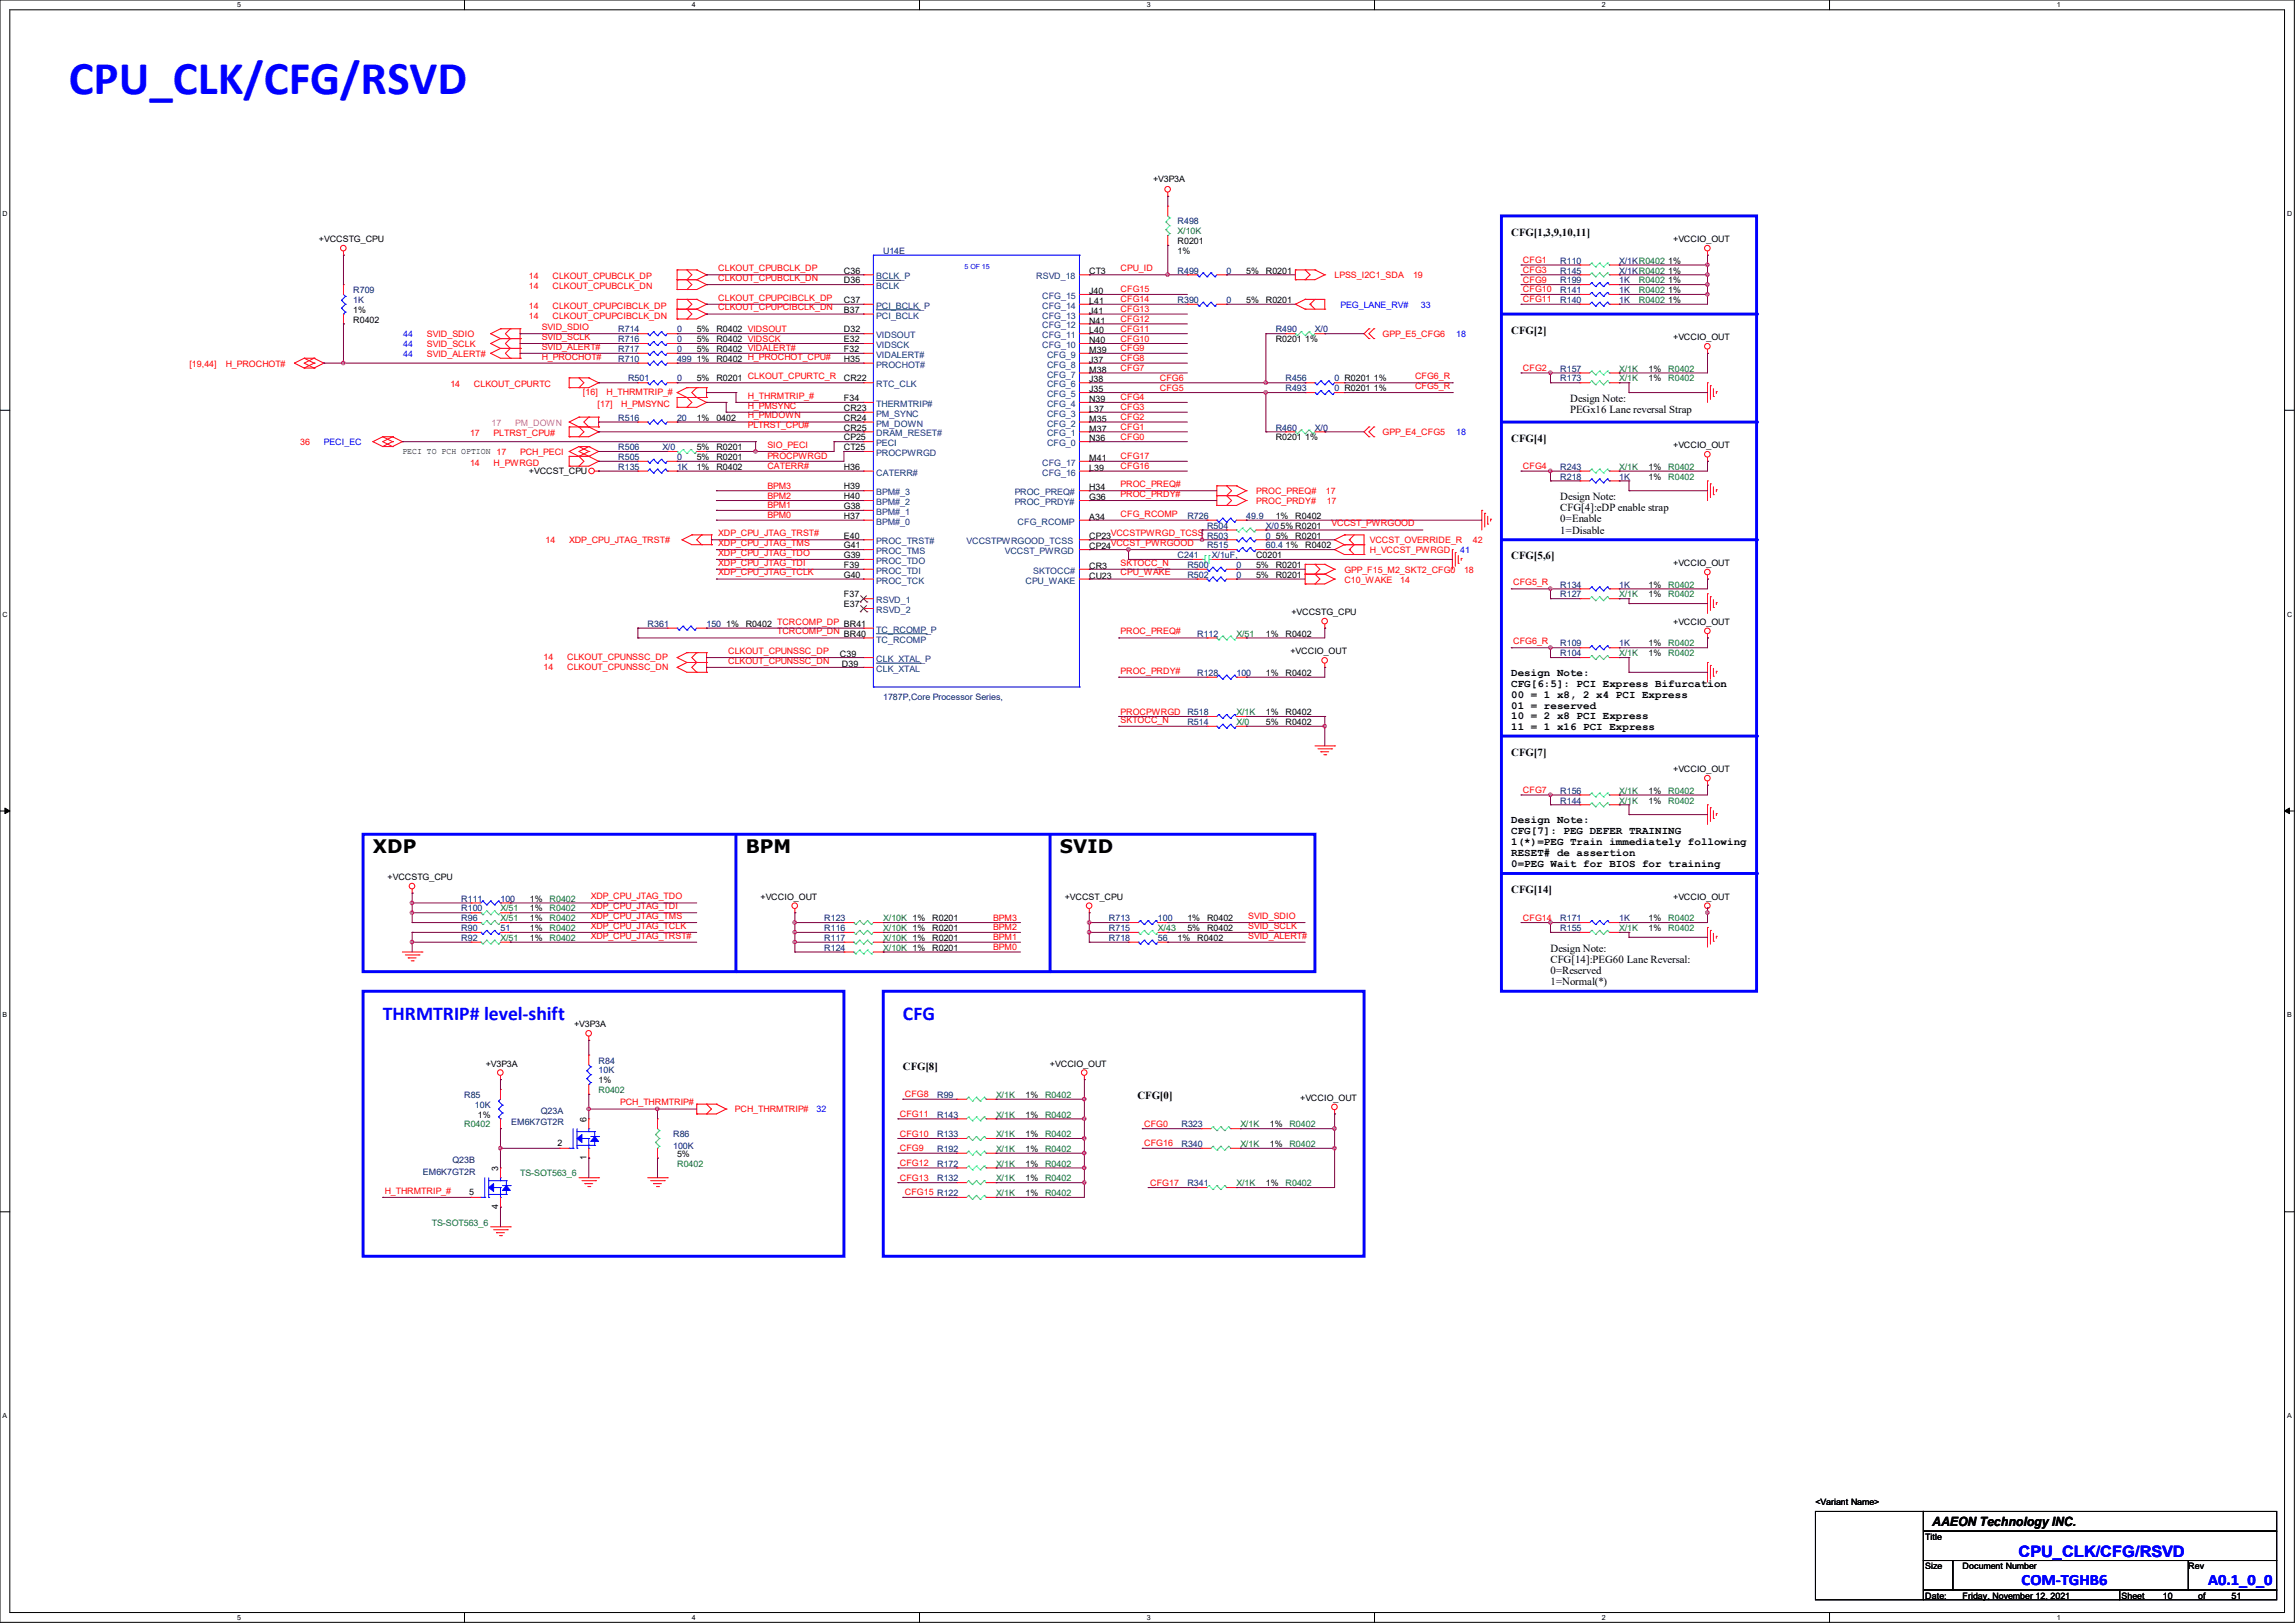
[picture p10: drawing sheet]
<svg xmlns="http://www.w3.org/2000/svg" width="297mm" height="210mm" viewBox="0 0 297 210" stroke-linecap="round" stroke-linejoin="round" font-family="sans-serif">
<defs><g id="words">
<text font-size="6.1" fill="#00f" x="8.9" y="12.1">CPU_CLK/CFG/RSVD</text>
<g font-size="2.5" fill="#00f">
<text x="49.5" y="132">THRMTRIP# level-shift</text>
<text x="116.8" y="132">CFG</text>
</g>
<g font-size="2.4">
<text x="48.3" y="110.4">XDP</text>
<text x="96.5" y="110.4">BPM</text>
<text x="137.2" y="110.4">SVID</text>
</g>
<g font-size="2" fill="#00f">
<text x="261.2" y="201.4">CPU_CLK/CFG/RSVD</text>
<text x="261.6" y="205.2">COM-TGHB6</text>
<text x="285.8" y="205.2">A0.1_0_0</text>
</g>
<text font-size="1.7" x="250.1" y="197.4">AAEON Technology INC.</text>
<g font-size="1.4">
<text x="195.6" y="30.5">CFG[1,3,9,10,11]</text>
<text x="195.6" y="43.2">CFG[2]</text>
<text x="203.2" y="52">Design Note:</text>
<text x="203.2" y="53.5">PEGx16 Lane reversal Strap</text>
<text x="195.6" y="57.1">CFG[4]</text>
<text x="201.9" y="64.7">Design Note:</text>
<text x="201.9" y="66.2">CFG[4]:eDP enable strap</text>
<text x="201.9" y="67.6">0=Enable</text>
<text x="201.9" y="69">1=Disable</text>
<text x="195.6" y="72.4">CFG[5,6]</text>
<text x="195.6" y="87.5">Design Note:</text>
<text x="195.6" y="88.9">CFG[6:5]: PCI Express Bifurcation</text>
<text x="195.6" y="90.3">00 = 1 x8, 2 x4 PCI Express</text>
<text x="195.6" y="91.7">01 = reserved</text>
<text x="195.6" y="93.1">10 = 2 x8 PCI Express</text>
<text x="195.6" y="94.5">11 = 1 x16 PCI Express</text>
<text x="195.6" y="97.8">CFG[7]</text>
<text x="195.6" y="106.6">Design Note:</text>
<text x="195.6" y="107.9">CFG[7]: PEG DEFER TRAINING</text>
<text x="195.6" y="109.3">1(*)=PEG Train immediately following</text>
<text x="195.6" y="110.7">RESET# de assertion</text>
<text x="195.6" y="112.1">0=PEG Wait for BIOS for training</text>
<text x="195.6" y="115.6">CFG[14]</text>
<text x="200.7" y="123.1">Design Note:</text>
<text x="200.7" y="124.6">CFG[14]:PEG60 Lane Reversal:</text>
<text x="200.7" y="126">0=Reserved</text>
<text x="200.7" y="127.5">1=Normal(*)</text>
<text x="116.8" y="138.4">CFG[8]</text>
<text x="147.2" y="142.2">CFG[0]</text>
</g>
<g font-size="1.1">
<text x="149.2" y="23.6">+V3P3A</text>
<text x="41.3" y="31.3">+VCCSTG_CPU</text>
<text x="109.2" y="35.4">C36</text>
<text x="141" y="35.5">CT3</text>
<text x="152.4" y="31.6">R0201</text>
<text x="152.4" y="32.9">1%</text>
<text x="161.3" y="35.4">5%</text>
<text x="163.8" y="35.4">R0201</text>
<text x="215.9" y="34.1">1%</text>
<text x="215.9" y="35.4">1%</text>
<text x="216.5" y="31.3">+VCCIO_OUT</text>
<text x="45.7" y="41.7">R0402</text>
<text x="45.7" y="40.5">1%</text>
<text x="109.2" y="39.2">C37</text>
<text x="109.2" y="36.7">D36</text>
<text x="109.2" y="40.5">B37</text>
<text x="141" y="38.1">J40</text>
<text x="141" y="39.3">L41</text>
<text x="141" y="40.6">J41</text>
<text x="141" y="41.9">N41</text>
<text x="161.3" y="39.2">5%</text>
<text x="163.8" y="39.2">R0201</text>
<text x="215.9" y="36.7">1%</text>
<text x="215.9" y="37.9">1%</text>
<text x="215.9" y="39.2">1%</text>
<text x="90.2" y="45.6">5%</text>
<text x="90.2" y="46.8">1%</text>
<text x="90.2" y="43">5%</text>
<text x="90.2" y="44.3">5%</text>
<text x="92.7" y="45.6">R0402 VIDALERT#</text>
<text x="92.7" y="46.8">R0402</text>
<text x="92.7" y="43">R0402 VIDSOUT</text>
<text x="92.7" y="44.3">R0402 VIDSCK</text>
<text x="109.2" y="43">D32</text>
<text x="109.2" y="44.3">E32</text>
<text x="109.2" y="45.6">F32</text>
<text x="109.2" y="46.8">H35</text>
<text x="141" y="43.1">L40</text>
<text x="141" y="44.4">N40</text>
<text x="141" y="46.9">J37</text>
<text x="141" y="45.7">M39</text>
<text x="165.1" y="44.3">R0201 1%</text>
<text x="216.5" y="44">+VCCIO_OUT</text>
<text x="90.2" y="49.4">5%</text>
<text x="92.7" y="49.4">R0201</text>
<text x="109.2" y="49.4">CR22</text>
<text x="109.2" y="51.9">F34</text>
<text x="109.2" y="53.2">CR23</text>
<text x="141" y="52">N39</text>
<text x="141" y="50.8">J35</text>
<text x="141" y="49.5">J38</text>
<text x="141" y="48.2">M38</text>
<text x="141" y="53.3">L37</text>
<text x="213.4" y="49.4">1%</text>
<text x="213.4" y="48.1">1%</text>
<text x="52.1" y="58.8">PECI TO PCH OPTION 17</text>
<text x="90.2" y="58.3">5%</text>
<text x="90.2" y="59.5">5%</text>
<text x="90.2" y="54.4">1%</text>
<text x="92.7" y="58.3">R0201</text>
<text x="92.7" y="59.5">R0201</text>
<text x="92.7" y="54.4">0402</text>
<text x="109.2" y="57">CP25</text>
<text x="109.2" y="54.4">CR24</text>
<text x="109.2" y="58.3">CT25</text>
<text x="109.2" y="55.7">CR25</text>
<text x="141" y="59.6">M41</text>
<text x="141" y="57.1">N36</text>
<text x="141" y="55.8">M37</text>
<text x="141" y="54.6">M35</text>
<text x="165.1" y="57">R0201 1%</text>
<text x="216.5" y="58">+VCCIO_OUT</text>
<text x="68.5" y="61.3">+VCCST_CPU</text>
<text x="90.2" y="60.8">1%</text>
<text x="92.7" y="60.8">R0402</text>
<text x="109.2" y="65.9">G38</text>
<text x="109.2" y="60.8">H36</text>
<text x="109.2" y="64.6">H40</text>
<text x="109.2" y="63.3">H39</text>
<text x="141" y="64.7">G36</text>
<text x="141" y="60.9">L39</text>
<text x="141" y="63.5">H34</text>
<text x="213.4" y="60.8">1%</text>
<text x="213.4" y="62.1">1%</text>
<text x="109.2" y="69.7">E40</text>
<text x="109.2" y="67.1">H37</text>
<text x="109.2" y="71">G41</text>
<text x="141" y="67.3">A34</text>
<text x="141" y="71.1">CP24</text>
<text x="141" y="69.8">CP23</text>
<text x="165.1" y="67.1">1%</text>
<text x="165.1" y="69.7">5%</text>
<text x="165.7" y="68.4">5% R0201</text>
<text x="166.4" y="71">1%</text>
<text x="167.6" y="67.1">R0402</text>
<text x="167.6" y="69.7">R0201</text>
<text x="168.9" y="71">R0402</text>
<text x="109.2" y="74.8">G40</text>
<text x="109.2" y="72.2">G39</text>
<text x="109.2" y="77.3">F37</text>
<text x="109.2" y="73.5">F39</text>
<text x="141" y="73.6">CR3</text>
<text x="141" y="74.9">CU23</text>
<text x="162.6" y="72.2">C0201</text>
<text x="162.6" y="73.5">5%</text>
<text x="162.6" y="74.8">5%</text>
<text x="165.1" y="73.5">R0201</text>
<text x="165.1" y="74.8">R0201</text>
<text x="213.4" y="76">1%</text>
<text x="213.4" y="77.3">1%</text>
<text x="216.5" y="73.2">+VCCIO_OUT</text>
<text x="94" y="81.1">1%</text>
<text x="96.5" y="81.1">R0402</text>
<text x="109.2" y="78.6">E37</text>
<text x="109.2" y="82.4">BR40</text>
<text x="109.2" y="81.1">BR41</text>
<text x="163.8" y="82.4">1%</text>
<text x="166.4" y="82.4">R0402</text>
<text x="167.1" y="79.6">+VCCSTG_CPU</text>
<text x="213.4" y="83.7">1%</text>
<text x="216.5" y="80.9">+VCCIO_OUT</text>
<text x="108.7" y="85.1">C39</text>
<text x="109" y="86.3">D39</text>
<text x="163.8" y="87.5">1%</text>
<text x="166.4" y="87.5">R0402</text>
<text x="167" y="84.7">+VCCIO_OUT</text>
<text x="213.4" y="84.9">1%</text>
<text x="163.8" y="92.5">1%</text>
<text x="163.8" y="93.8">5%</text>
<text x="166.4" y="92.5">R0402</text>
<text x="166.4" y="93.8">R0402</text>
<text x="216.5" y="99.9">+VCCIO_OUT</text>
<text x="213.4" y="102.7">1%</text>
<text x="213.4" y="104">1%</text>
<text x="50.2" y="113.9">+VCCSTG_CPU</text>
<text x="68.6" y="119.2">1%</text>
<text x="68.6" y="116.7">1%</text>
<text x="68.6" y="117.9">1%</text>
<text x="98.4" y="116.4">+VCCIO_OUT</text>
<text x="120.6" y="119.2">R0201</text>
<text x="137.8" y="116.4">+VCCST_CPU</text>
<text x="153.7" y="119.2">1%</text>
<text x="156.2" y="119.2">R0402</text>
<text x="213.4" y="119.2">1%</text>
<text x="216.5" y="116.4">+VCCIO_OUT</text>
<text x="68.6" y="120.5">1%</text>
<text x="68.6" y="121.8">1%</text>
<text x="120.6" y="120.5">R0201</text>
<text x="120.6" y="121.8">R0201</text>
<text x="120.6" y="123">R0201</text>
<text x="152.4" y="121.8">1%</text>
<text x="153.7" y="120.5">5%</text>
<text x="154.9" y="121.8">R0402</text>
<text x="156.2" y="120.5">R0402</text>
<text x="213.4" y="120.5">1%</text>
<text x="74.3" y="132.9">+V3P3A</text>
<text x="62.9" y="138">+V3P3A</text>
<text x="77.5" y="140.2">1%</text>
<text x="132.7" y="142.1">1%</text>
<text x="135.9" y="138">+VCCIO_OUT</text>
<text x="168.3" y="142.5">+VCCIO_OUT</text>
<text x="61.8" y="144.6">1%</text>
<text x="72.1" y="148.3">2</text>
<text x="75.9" y="145.2" transform="rotate(-90 75.9 145.2)">6</text>
<text x="87.6" y="149.7">5%</text>
<text x="132.7" y="144.6">1%</text>
<text x="132.7" y="147.2">1%</text>
<text x="132.7" y="149.1">1%</text>
<text x="164.3" y="145.9">1%</text>
<text x="164.3" y="148.4">1%</text>
<text x="60.7" y="154.6">5</text>
<text x="64.5" y="151.5" transform="rotate(-90 64.5 151.5)">3</text>
<text x="75.9" y="150.1" transform="rotate(-90 75.9 150.1)">1</text>
<text x="132.7" y="154.8">1%</text>
<text x="132.7" y="152.9">1%</text>
<text x="132.7" y="151">1%</text>
<text x="163.8" y="153.5">1%</text>
<text x="64.5" y="156.5" transform="rotate(-90 64.5 156.5)">4</text>
<text x="234.9" y="194.8">&lt;Variant Name&gt;</text>
<text x="249.2" y="199.2">Title</text>
<text x="249.2" y="203">Size</text>
<text x="254" y="203">Document Number</text>
<text x="283.2" y="203">Rev</text>
<text x="249.2" y="206.8">Date:</text>
<text x="254" y="206.8">Friday, November 12, 2021</text>
<text x="274.6" y="206.8">Sheet</text>
<text x="279.9" y="206.8">10</text>
<text x="284.5" y="206.8">of</text>
<text x="288.8" y="206.8">51</text>
</g>
<g font-size="1.1" fill="#000080">
<text x="152.4" y="29">R498</text>
<text x="114.3" y="32.9">U14E</text>
<text x="152.4" y="35.4">R499</text>
<text x="158.7" y="35.4">0</text>
<text x="201.9" y="34.1">R110</text>
<text x="201.9" y="35.4">R145</text>
<text x="209.5" y="34.1">X/1KR0402</text>
<text x="209.5" y="35.4">X/1KR0402</text>
<text x="45.7" y="37.9">R709</text>
<text x="45.7" y="39.2">1K</text>
<text x="152.4" y="39.2">R390</text>
<text x="158.7" y="39.2">0</text>
<text x="201.9" y="36.7">R199</text>
<text x="201.9" y="37.9">R141</text>
<text x="201.9" y="39.2">R140</text>
<text x="209.5" y="36.7">1K</text>
<text x="209.5" y="37.9">1K</text>
<text x="209.5" y="39.2">1K</text>
<text x="80" y="45.6">R717</text>
<text x="80" y="46.8">R710</text>
<text x="80" y="43">R714</text>
<text x="80" y="44.3">R716</text>
<text x="87.6" y="45.6">0</text>
<text x="87.6" y="46.8">499</text>
<text x="87.6" y="43">0</text>
<text x="87.6" y="44.3">0</text>
<text x="165.1" y="43">R490</text>
<text x="170.2" y="43">X/0</text>
<text x="81.3" y="49.4">R501</text>
<text x="87.6" y="49.4">0</text>
<text x="166.4" y="50.6">R493</text>
<text x="166.4" y="49.4">R456</text>
<text x="172.7" y="50.6">0 R0201 1%</text>
<text x="172.7" y="49.4">0 R0201 1%</text>
<text x="201.9" y="49.4">R173</text>
<text x="201.9" y="48.1">R157</text>
<text x="80" y="58.3">R506</text>
<text x="80" y="59.5">R505</text>
<text x="80" y="54.4">R516</text>
<text x="85.7" y="58.3">X/0</text>
<text x="87.6" y="59.5">0</text>
<text x="87.6" y="54.4">20</text>
<text x="165.1" y="55.7">R460</text>
<text x="170.2" y="55.7">X/0</text>
<text x="80" y="60.8">R135</text>
<text x="87.6" y="60.8">1K</text>
<text x="201.9" y="60.8">R243</text>
<text x="201.9" y="62.1">R218</text>
<text x="209.5" y="62.1">1K</text>
<text x="153.7" y="67.1">R726</text>
<text x="156.2" y="68.4">R504</text>
<text x="156.2" y="69.7">R503</text>
<text x="156.2" y="71">R515</text>
<text x="161.3" y="67.1">49.9</text>
<text x="163.8" y="68.4">X/0</text>
<text x="163.8" y="69.7">0</text>
<text x="163.8" y="71">60.4</text>
<text x="152.4" y="72.2">C241</text>
<text x="153.7" y="73.5">R500</text>
<text x="153.7" y="74.8">R502</text>
<text x="156.8" y="72.2">X/1uF,</text>
<text x="160" y="73.5">0</text>
<text x="160" y="74.8">0</text>
<text x="201.9" y="76">R134</text>
<text x="201.9" y="77.3">R127</text>
<text x="209.5" y="76">1K</text>
<text x="83.8" y="81.1">R361</text>
<text x="91.4" y="81.1">150</text>
<text x="154.9" y="82.4">R112</text>
<text x="201.9" y="83.7">R109</text>
<text x="209.5" y="83.7">1K</text>
<text x="154.9" y="87.5">R128</text>
<text x="160" y="87.5">100</text>
<text x="201.9" y="84.9">R104</text>
<text x="114.3" y="90.6">1787P,Core Processor Series,</text>
<text x="153.7" y="92.5">R518</text>
<text x="153.7" y="93.8">R514</text>
<text x="201.9" y="102.7">R156</text>
<text x="201.9" y="104">R144</text>
<text x="59.7" y="119.2">R96</text>
<text x="59.7" y="116.7">R111</text>
<text x="59.7" y="117.9">R100</text>
<text x="64.8" y="116.7">100</text>
<text x="106.7" y="119.2">R123</text>
<text x="143.5" y="119.2">R713</text>
<text x="149.9" y="119.2">100</text>
<text x="201.9" y="119.2">R171</text>
<text x="209.5" y="119.2">1K</text>
<text x="59.7" y="120.5">R90</text>
<text x="59.7" y="121.8">R92</text>
<text x="64.8" y="120.5">51</text>
<text x="106.7" y="120.5">R116</text>
<text x="106.7" y="121.8">R117</text>
<text x="106.7" y="123">R124</text>
<text x="143.5" y="121.8">R718</text>
<text x="143.5" y="120.5">R715</text>
<text x="149.9" y="121.8">56</text>
<text x="201.9" y="120.5">R155</text>
<text x="77.5" y="137.6">R84</text>
<text x="60.1" y="142.1">R85</text>
<text x="61.5" y="143.3">10K</text>
<text x="77.5" y="138.9">10K</text>
<text x="121.3" y="142.1">R99</text>
<text x="66.2" y="145.6">EM6K7GT2R</text>
<text x="70" y="144.1">Q23A</text>
<text x="87.1" y="147.2">R86</text>
<text x="87.1" y="148.7">100K</text>
<text x="121.3" y="144.6">R143</text>
<text x="121.3" y="147.2">R133</text>
<text x="121.3" y="149.1">R192</text>
<text x="152.9" y="145.9">R323</text>
<text x="152.9" y="148.4">R340</text>
<text x="54.7" y="152">EM6K7GT2R</text>
<text x="58.5" y="150.5">Q23B</text>
<text x="121.3" y="152.9">R132</text>
<text x="121.3" y="151">R172</text>
<text x="153.7" y="153.5">R341</text>
</g>
<g font-size="1.1" fill="#f00">
<text x="93" y="35.1">CLKOUT_CPUBCLK_DP</text>
<text x="145" y="35.1">CPU_ID</text>
<text x="197.1" y="34">CFG1</text>
<text x="197.1" y="35.3">CFG3</text>
<text x="68.5" y="36.2">14</text>
<text x="68.5" y="37.4">14</text>
<text x="68.5" y="40">14</text>
<text x="68.5" y="41.2">14</text>
<text x="71.5" y="36.2">CLKOUT_CPUBCLK_DP</text>
<text x="71.5" y="37.4">CLKOUT_CPUBCLK_DN</text>
<text x="71.5" y="40">CLKOUT_CPUPCIBCLK_DP</text>
<text x="71.5" y="41.2">CLKOUT_CPUPCIBCLK_DN</text>
<text x="93" y="36.4">CLKOUT_CPUBCLK_DN</text>
<text x="93" y="38.9">CLKOUT_CPUPCIBCLK_DP</text>
<text x="93" y="40.2">CLKOUT_CPUPCIBCLK_DN</text>
<text x="145" y="41.7">CFG12</text>
<text x="145" y="40.4">CFG13</text>
<text x="145" y="37.8">CFG15</text>
<text x="145" y="39.1">CFG14</text>
<text x="172.7" y="36">LPSS_I2C1_SDA</text>
<text x="182.9" y="36">19</text>
<text x="197.1" y="36.6">CFG9</text>
<text x="197.1" y="37.8">CFG10</text>
<text x="197.1" y="39.1">CFG11</text>
<text x="24.5" y="47.5">[19,44]</text>
<text x="29.2" y="47.5">H_PROCHOT#</text>
<text x="55.2" y="43.6">SVID_SDIO</text>
<text x="55.2" y="44.9">SVID_SCLK</text>
<text x="55.2" y="46.2">SVID_ALERT#</text>
<text x="70.1" y="42.7">SVID_SDIO</text>
<text x="70.1" y="44">SVID_SCLK</text>
<text x="70.1" y="45.3">SVID_ALERT#</text>
<text x="70.1" y="46.5">H_PROCHOT#</text>
<text x="96.8" y="46.5">H_PROCHOT_CPU#</text>
<text x="145" y="46.7">CFG8</text>
<text x="145" y="45.5">CFG9</text>
<text x="145" y="44.2">CFG10</text>
<text x="145" y="42.9">CFG11</text>
<text x="178.9" y="43.6">GPP_E5_CFG6</text>
<text x="58.3" y="50.1">14</text>
<text x="61.3" y="50.1">CLKOUT_CPURTC</text>
<text x="75.4" y="51.1">[16]</text>
<text x="77.3" y="52.7">[17]</text>
<text x="78.5" y="51.1">H_THRMTRIP_#</text>
<text x="80.4" y="52.7">H_PMSYNC</text>
<text x="96.8" y="49.1">CLKOUT_CPURTC_R</text>
<text x="96.8" y="51.6">H_THRMTRIP_#</text>
<text x="96.8" y="52.9">H_PMSYNC</text>
<text x="145" y="53.1">CFG3</text>
<text x="145" y="48">CFG7</text>
<text x="145" y="51.8">CFG4</text>
<text x="150.1" y="50.5">CFG5</text>
<text x="150.1" y="49.3">CFG6</text>
<text x="183.1" y="50.3">CFG5_R</text>
<text x="183.1" y="49.1">CFG6_R</text>
<text x="197.1" y="48">CFG2</text>
<text x="38.9" y="57.6">36</text>
<text x="60.8" y="56.5">17</text>
<text x="63.9" y="56.5">PLTRST_CPU#</text>
<text x="67.3" y="58.9">PCH_PECI</text>
<text x="96.8" y="54.1">H_PMDOWN</text>
<text x="96.8" y="55.4">PLTRST_CPU#</text>
<text x="99.3" y="59.4">PROCPWRGD</text>
<text x="99.3" y="58">SIO_PECI</text>
<text x="145" y="56.9">CFG0</text>
<text x="145" y="55.6">CFG1</text>
<text x="145" y="54.4">CFG2</text>
<text x="145" y="59.4">CFG17</text>
<text x="178.9" y="56.3">GPP_E4_CFG5</text>
<text x="60.8" y="60.3">14</text>
<text x="63.9" y="60.3">H_PWRGD</text>
<text x="99.3" y="63.2">BPM3</text>
<text x="99.3" y="64.5">BPM2</text>
<text x="99.3" y="65.8">BPM1</text>
<text x="99.3" y="60.7">CATERR#</text>
<text x="145" y="60.7">CFG16</text>
<text x="145" y="63">PROC_PREQ#</text>
<text x="145" y="64.3">PROC_PRDY#</text>
<text x="162.6" y="64">PROC_PREQ#</text>
<text x="162.6" y="65.2">PROC_PRDY#</text>
<text x="171.6" y="64">17</text>
<text x="171.7" y="65.2">17</text>
<text x="197.1" y="60.7">CFG4</text>
<text x="70.6" y="70.3">14</text>
<text x="73.7" y="70.3">XDP_CPU_JTAG_TRST#</text>
<text x="93" y="69.4">XDP_CPU_JTAG_TRST#</text>
<text x="93" y="70.7">XDP_CPU_JTAG_TMS</text>
<text x="93" y="71.9">XDP_CPU_JTAG_TDO</text>
<text x="99.3" y="67.1">BPM0</text>
<text x="143.8" y="69.4">VCCSTPWRGD_TCSS</text>
<text x="143.8" y="70.7">VCCST_PWRGOOD</text>
<text x="145" y="66.8">CFG_RCOMP</text>
<text x="172.3" y="68.1">VCCST_PWRGOOD</text>
<text x="177.3" y="71.6">H_VCCST_PWRGD</text>
<text x="177.3" y="70.3">VCCST_OVERRIDE_R</text>
<text x="190.6" y="70.3">42</text>
<text x="93" y="73.2">XDP_CPU_JTAG_TDI</text>
<text x="93" y="74.5">XDP_CPU_JTAG_TCLK</text>
<text x="145" y="74.5">CPU_WAKE</text>
<text x="145" y="73.2">SKTOCC_N</text>
<text x="174" y="75.4">C10_WAKE</text>
<text x="174" y="74.1">GPP_F15_M2_SKT2_CFG0</text>
<text x="181.2" y="75.4">14</text>
<text x="189.5" y="74.1">18</text>
<text x="195.8" y="75.7">CFG5_R</text>
<text x="100.6" y="82.1">TCRCOMP_DN</text>
<text x="100.6" y="80.8">TCRCOMP_DP</text>
<text x="145" y="82.1">PROC_PREQ#</text>
<text x="195.8" y="83.4">CFG6_R</text>
<text x="70.4" y="86.7">14</text>
<text x="70.4" y="85.4">14</text>
<text x="73.4" y="86.7">CLKOUT_CPUNSSC_DN</text>
<text x="73.4" y="85.4">CLKOUT_CPUNSSC_DP</text>
<text x="94.2" y="85.9">CLKOUT_CPUNSSC_DN</text>
<text x="94.2" y="84.6">CLKOUT_CPUNSSC_DP</text>
<text x="145" y="87.2">PROC_PRDY#</text>
<text x="145" y="92.5">PROCPWRGD</text>
<text x="145" y="93.5">SKTOCC_N</text>
<text x="197.1" y="102.6">CFG7</text>
<text x="76.5" y="117.6">XDP_CPU_JTAG_TDI</text>
<text x="76.5" y="116.4">XDP_CPU_JTAG_TDO</text>
<text x="76.5" y="118.9">XDP_CPU_JTAG_TMS</text>
<text x="128.5" y="119.1">BPM3</text>
<text x="161.5" y="118.9">SVID_SDIO</text>
<text x="197.1" y="119.1">CFG14</text>
<text x="76.5" y="120.2">XDP_CPU_JTAG_TCLK</text>
<text x="76.5" y="121.5">XDP_CPU_JTAG_TRST#</text>
<text x="128.5" y="120.4">BPM2</text>
<text x="128.5" y="121.7">BPM1</text>
<text x="128.5" y="122.9">BPM0</text>
<text x="161.5" y="120.2">SVID_SCLK</text>
<text x="161.5" y="121.5">SVID_ALERT#</text>
<text x="80.3" y="143">PCH_THRMTRIP#</text>
<text x="95.1" y="143.9">PCH_THRMTRIP#</text>
<text x="117.1" y="142">CFG8</text>
<text x="116.5" y="144.5">CFG11</text>
<text x="116.5" y="147.1">CFG10</text>
<text x="116.5" y="149">CFG9</text>
<text x="148.1" y="145.8">CFG0</text>
<text x="148.1" y="148.3">CFG16</text>
<text x="49.8" y="154.5">H_THRMTRIP_#</text>
<text x="116.5" y="150.9">CFG12</text>
<text x="116.5" y="152.8">CFG13</text>
<text x="117.1" y="154.7">CFG15 R122</text>
<text x="148.8" y="153.4">CFG17</text>
</g>
<g font-size="1.1" fill="#008000">
<text x="152.4" y="30.3">X/10K</text>
<text x="212.1" y="36.7">R0402</text>
<text x="212.1" y="37.9">R0402</text>
<text x="212.1" y="39.2">R0402</text>
<text x="209.5" y="49.4">X/1K</text>
<text x="209.5" y="48.1">X/1K</text>
<text x="215.9" y="49.4">R0402</text>
<text x="215.9" y="48.1">R0402</text>
<text x="209.5" y="60.8">X/1K</text>
<text x="215.9" y="62.1">R0402</text>
<text x="215.9" y="60.8">R0402</text>
<text x="209.5" y="77.3">X/1K</text>
<text x="215.9" y="76">R0402</text>
<text x="215.9" y="77.3">R0402</text>
<text x="160" y="82.4">X/51</text>
<text x="215.9" y="83.7">R0402</text>
<text x="209.5" y="84.9">X/1K</text>
<text x="215.9" y="84.9">R0402</text>
<text x="160" y="92.5">X/1K</text>
<text x="160" y="93.8">X/0</text>
<text x="209.5" y="102.7">X/1K</text>
<text x="209.5" y="104">X/1K</text>
<text x="215.9" y="102.7">R0402</text>
<text x="215.9" y="104">R0402</text>
<text x="64.8" y="119.2">X/51</text>
<text x="64.8" y="117.9">X/51</text>
<text x="71.1" y="116.7">R0402</text>
<text x="71.1" y="119.2">R0402</text>
<text x="71.1" y="117.9">R0402</text>
<text x="114.3" y="119.2">X/10K 1%</text>
<text x="215.9" y="119.2">R0402</text>
<text x="64.8" y="121.8">X/51</text>
<text x="71.1" y="120.5">R0402</text>
<text x="71.1" y="121.8">R0402</text>
<text x="114.3" y="120.5">X/10K 1%</text>
<text x="114.3" y="121.8">X/10K 1%</text>
<text x="114.3" y="123">X/10K 1%</text>
<text x="149.9" y="120.5">X/43</text>
<text x="209.5" y="120.5">X/1K</text>
<text x="215.9" y="120.5">R0402</text>
<text x="77.5" y="141.4">R0402</text>
<text x="128.9" y="142.1">X/1K</text>
<text x="135.3" y="142.1">R0402</text>
<text x="60.1" y="145.9">R0402</text>
<text x="128.9" y="144.6">X/1K</text>
<text x="128.9" y="147.2">X/1K</text>
<text x="128.9" y="149.1">X/1K</text>
<text x="135.3" y="144.6">R0402</text>
<text x="135.3" y="147.2">R0402</text>
<text x="135.3" y="149.1">R0402</text>
<text x="160.5" y="145.9">X/1K</text>
<text x="160.5" y="148.4">X/1K</text>
<text x="166.9" y="145.9">R0402</text>
<text x="166.9" y="148.4">R0402</text>
<text x="67.3" y="152.2">TS-SOT563_6</text>
<text x="87.6" y="151">R0402</text>
<text x="128.9" y="154.8">X/1K</text>
<text x="128.9" y="152.9">X/1K</text>
<text x="128.9" y="151">X/1K</text>
<text x="135.3" y="154.8">R0402</text>
<text x="135.3" y="152.9">R0402</text>
<text x="135.3" y="151">R0402</text>
<text x="160" y="153.5">X/1K</text>
<text x="166.4" y="153.5">R0402</text>
<text x="55.9" y="158.6">TS-SOT563_6</text>
</g>
<g font-size="1.1" fill="#004080">
<text x="113.4" y="40">PCI_BCLK_P</text>
<text x="113.4" y="37.4">BCLK</text>
<text x="113.4" y="41.2">PCI_BCLK</text>
<text x="113.4" y="36.2">BCLK_P</text>
<text x="134.1" y="36.2">RSVD_18</text>
<text x="134.9" y="38.7">CFG_15</text>
<text x="134.9" y="40">CFG_14</text>
<text x="134.9" y="41.2">CFG_13</text>
<text x="113.4" y="43.8">VIDSOUT</text>
<text x="113.4" y="45">VIDSCK</text>
<text x="113.4" y="46.3">VIDALERT#</text>
<text x="113.4" y="47.6">PROCHOT#</text>
<text x="134.9" y="42.5">CFG_12</text>
<text x="134.9" y="43.8">CFG_11</text>
<text x="134.9" y="45">CFG_10</text>
<text x="135.5" y="47.6">CFG_8</text>
<text x="135.5" y="46.3">CFG_9</text>
<text x="113.4" y="50.1">RTC_CLK</text>
<text x="113.4" y="52.7">THERMTRIP#</text>
<text x="113.4" y="53.9">PM_SYNC</text>
<text x="135.5" y="52.7">CFG_4</text>
<text x="135.5" y="51.4">CFG_5</text>
<text x="135.5" y="50.1">CFG_6</text>
<text x="135.5" y="48.9">CFG_7</text>
<text x="135.5" y="53.9">CFG_3</text>
<text x="113.4" y="57.7">PECI</text>
<text x="113.4" y="55.2">PM_DOWN</text>
<text x="113.4" y="59">PROCPWRGD</text>
<text x="113.4" y="56.5">DRAM_RESET#</text>
<text x="135.5" y="57.7">CFG_0</text>
<text x="135.5" y="56.5">CFG_1</text>
<text x="135.5" y="55.2">CFG_2</text>
<text x="113.4" y="61.6">CATERR#</text>
<text x="113.4" y="65.4">BPM#_2</text>
<text x="113.4" y="64.1">BPM#_3</text>
<text x="131.3" y="65.4">PROC_PRDY#</text>
<text x="131.3" y="64.1">PROC_PREQ#</text>
<text x="134.9" y="60.3">CFG_17</text>
<text x="134.9" y="61.6">CFG_16</text>
<text x="113.4" y="70.4">PROC_TRST#</text>
<text x="113.4" y="67.9">BPM#_0</text>
<text x="113.4" y="66.6">BPM#_1</text>
<text x="113.4" y="71.7">PROC_TMS</text>
<text x="125.1" y="70.4">VCCSTPWRGOOD_TCSS</text>
<text x="130" y="71.7">VCCST_PWRGD</text>
<text x="131.7" y="67.9">CFG_RCOMP</text>
<text x="113.4" y="75.5">PROC_TCK</text>
<text x="113.4" y="73">PROC_TDO</text>
<text x="113.4" y="74.3">PROC_TDI</text>
<text x="132.7" y="75.5">CPU_WAKE</text>
<text x="133.7" y="74.3">SKTOCC#</text>
<text x="113.4" y="79.3">RSVD_2</text>
<text x="113.4" y="78.1">RSVD_1</text>
<text x="113.4" y="83.1">TC_RCOMP</text>
<text x="113.4" y="81.9">TC_RCOMP_P</text>
<text x="113.4" y="85.7">CLK_XTAL_P</text>
<text x="113.4" y="87">CLK_XTAL</text>
</g>
<g font-size="1.1" fill="#00f">
<text x="173.5" y="39.8">PEG_LANE_RV#</text>
<text x="183.9" y="39.8">33</text>
<text x="52.2" y="43.6">44</text>
<text x="52.2" y="44.9">44</text>
<text x="52.2" y="46.2">44</text>
<text x="188.5" y="43.6">18</text>
<text x="41.9" y="57.6">PECI_EC</text>
<text x="188.5" y="56.3">18</text>
<text x="189" y="71.6">41</text>
<text x="105.7" y="143.9">32</text>
</g>
<g font-size="1.1" fill="#f0f">
<text x="63.6" y="55.1">17</text>
<text x="66.7" y="55.1">PM_DOWN</text>
</g>
<g font-size=".9">
<text x="30.7" y=".9">5</text>
<text x="89.5" y=".9">4</text>
<text x="148.4" y=".9">3</text>
<text x="207.3" y=".9">2</text>
<text x="266.2" y=".9">1</text>
<text x=".3" y="28">D</text>
<text x="296" y="28">D</text>
<text x=".3" y="79.8">C</text>
<text x="296" y="79.8">C</text>
<text x=".3" y="131.7">B</text>
<text x="296" y="131.7">B</text>
<text x=".3" y="183.5">A</text>
<text x="296" y="183.5">A</text>
<text x="30.7" y="209.6">5</text>
<text x="89.5" y="209.6">4</text>
<text x="148.4" y="209.6">3</text>
<text x="207.3" y="209.6">2</text>
<text x="266.2" y="209.6">1</text>
</g>
<text font-size=".9" fill="#00f" x="124.8" y="34.8">5 OF 15</text>
</g></defs>
<path d="M0 0h296.9v209.9h-296.9zM1.3 1.3h294.4v207.4h-294.4z" fill="none" stroke="#000" stroke-width=".13"/>
<g fill="#fff">
<path d="M30.7 .1h.5v1h-.5z"/>
<path d="M30.7 208.8h.5v1h-.5z"/>
</g>
<path d="M60.1 0v1.3M60.1 208.7v1.2" fill="none" stroke="#000" stroke-width=".13"/>
<g fill="#fff">
<path d="M89.5 .1h.5v1h-.5z"/>
<path d="M89.5 208.8h.5v1h-.5z"/>
</g>
<path d="M119 0v1.3M119 208.7v1.2" fill="none" stroke="#000" stroke-width=".13"/>
<g fill="#fff">
<path d="M148.4 .1h.5v1h-.5z"/>
<path d="M148.4 208.8h.5v1h-.5z"/>
</g>
<path d="M177.9 0v1.3M177.9 208.7v1.2" fill="none" stroke="#000" stroke-width=".13"/>
<g fill="#fff">
<path d="M207.3 .1h.5v1h-.5z"/>
<path d="M207.3 208.8h.5v1h-.5z"/>
</g>
<path d="M236.8 0v1.3M236.8 208.7v1.2" fill="none" stroke="#000" stroke-width=".13"/>
<g fill="#fff">
<path d="M266.2 .1h.5v1h-.5z"/>
<path d="M266.2 208.8h.5v1h-.5z"/>
<path d="M.3 27.2h.7v1h-.7z"/>
<path d="M296 27.2h.6v1h-.6z"/>
<path d="M.3 79h.7v1h-.7z"/>
<path d="M296 79h.6v1h-.6z"/>
</g>
<path d="M0 53.1h1.3M295.7 53.1h1.2" fill="none" stroke="#000" stroke-width=".13"/>
<g fill="#fff">
<path d="M.3 130.9h.6v1h-.6z"/>
<path d="M296 130.9h.6v1h-.6z"/>
</g>
<path d="M0 104.9h1.3M295.7 104.9h1.2" fill="none" stroke="#000" stroke-width=".13"/>
<path d="M.6 104.6l.7 .3-.7 .4zM295.7 104.9l.6-.3v.7z" fill="#000" stroke="#000" stroke-width=".13"/>
<g fill="#fff">
<path d="M.3 182.7h.6v1h-.6z"/>
<path d="M296 182.7h.5v1h-.5z"/>
</g>
<path d="M0 156.8h1.3M295.7 156.8h1.2" fill="none" stroke="#000" stroke-width=".13"/>
<path d="M194.3 40.6h33" fill="none" stroke="#00f" stroke-width=".38"/>
<circle cx="227.3" cy="40.6" r=".19" fill="#00f"/>
<path d="M194.3 27.9h33v100.4h-33zM95.2 107.9v17.8" fill="none" stroke="#00f" stroke-width=".38"/>
<circle cx="95.3" cy="125.7" r=".19" fill="#00f"/>
<path d="M135.9 107.9v17.8" fill="none" stroke="#00f" stroke-width=".38"/>
<circle cx="135.9" cy="125.7" r=".19" fill="#00f"/>
<path d="M194.3 54.6h33M47 107.9h123.2v17.8h-123.2zM47 128.3h62.2v34.3h-62.2zM114.3 128.3h62.2v34.3h-62.2z" fill="none" stroke="#00f" stroke-width=".38"/>
<circle cx="227.3" cy="54.6" r=".19" fill="#00f"/>
<path d="M194.3 69.8h33" fill="none" stroke="#00f" stroke-width=".38"/>
<circle cx="227.3" cy="69.9" r=".19" fill="#00f"/>
<path d="M194.3 95.2h33" fill="none" stroke="#00f" stroke-width=".38"/>
<circle cx="227.3" cy="95.2" r=".19" fill="#00f"/>
<path d="M194.3 113h33" fill="none" stroke="#00f" stroke-width=".38"/>
<circle cx="227.3" cy="113" r=".19" fill="#00f"/>
<g fill="none" stroke="#f00" stroke-width=".13">
<path d="M44.4 33h.1M44.4 36.8h.1M44.4 32.5v.5M44.4 36.8v1.3M87.6 36.2h.1M87.6 34.9h.1M87.6 37.5h.1M87.6 38.7h.1M87.6 36.2h2.6M87.6 34.9h2.6M87.6 34.9v2.6M87.6 38.7v2.6"/>
<path d="M87.6 38.7h2.6M88.9 36.2h.1M88.9 34.9h.1M88.9 37.5h.1M88.9 38.7h.1M88.9 34.9l.6 .7-.6 .6M88.9 36.2l.6 .6-.6 .7M88.9 38.7l.6 .7-.6 .6M90.2 34.9h.1M90.2 36.2h.1M90.2 38.7h.1M90.2 34.9l1.2 .7"/>
<path d="M90.2 36.2l1.2 .6M90.2 38.7l1.2 .7M91.4 35.6h.1M91.4 36.8h.1M91.4 39.4h.1M91.4 35.6l-1.2 .6M91.4 36.8l-1.2 .7h-2.6M91.4 39.4l-1.2 .6M111.8 39.4h.1M111.8 36.8h.1M111.8 35.6h.1M111.8 35.6h1.2"/>
<path d="M111.8 36.8h1.2M111.8 39.4h1.2M139.7 35.6h1.3M139.7 39.4h1.3M139.7 38.1h1.3M141 35.6h.1M141 38.1h.1M141 39.4h.1M151.1 25.4h.1M151.1 26.7h.1M151.1 31.7h.1M151.1 24.9v.5"/>
<path d="M151.1 26.7v1.2M151.1 30.5v1.2M153.7 35.6h.1M153.7 39.4h.1M153.7 35.6h1.2M153.7 39.4h1.2M157.5 35.6h1.2M157.5 39.4h1.2M158.7 35.6h.1M158.7 39.4h.1M167.6 36.2h.1M167.6 34.9h.1"/>
<path d="M167.6 39.4h.1M167.6 34.9h2.6M167.6 34.9v1.3M167.6 39.4l1.3 .6M168.9 36.2h.1M168.9 34.9h.1M168.9 38.7h.1M168.9 38.7h2.5v1.3M168.9 34.9l.6 .7-.6 .6M168.9 38.7l-1.3 .7M169.5 39.4h.1M169.5 39.4l.7 .6"/>
<path d="M170.2 34.9h.1M170.2 34.9l1.2 .7M170.2 38.7l-.7 .7M171.4 35.6h.1M171.4 35.6l-1.2 .6h-2.6M204.5 34.3h.1M204.5 36.8h.1M204.5 38.1h.1M204.5 39.4h.1M204.5 35.6h.1M204.5 34.3h1.2M204.5 35.6h1.2"/>
<path d="M204.5 36.8h1.2M204.5 39.4h1.2M204.5 38.1h1.2M208.3 34.3h1.2M208.3 35.6h1.2M208.3 36.8h1.2M208.3 39.4h1.2M208.3 38.1h1.2M209.5 34.3h.1M209.5 36.8h.1M209.5 38.1h.1M209.5 39.4h.1"/>
<path d="M209.5 35.6h.1M221 33h.1M221 32.5v.5M38.1 47h.1M38.1 47l1.3 .6M39.4 46.4h.1M39.4 47.6h.1M39.4 46.4h1.2M39.4 46.4l-1.3 .6M39.4 47.6h1.2M39.4 46.4l1.2 .6M40.6 47.6h.1"/>
<path d="M40.6 46.4h.1M40.6 47h.1M40.6 46.4l1.3 .6M40.6 46.4l-1.2 .6 1.2 .6M40.6 47l-1.2 .6M41.9 47h.1M41.9 47l-1.3 .6M44.4 41.9h.1M44.4 40.6v1.3M48.3 57.1h.1M48.3 57.1l1.2 .7M49.5 56.5h.1"/>
<path d="M49.5 57.8h.1M49.5 57.8h1.3M49.5 56.5h1.3M49.5 56.5l-1.2 .6M49.5 56.5l1.3 .6M50.8 57.8h.1M50.8 56.5h.1M50.8 57.1h.1M50.8 56.5l1.3 .6M50.8 56.5l-1.3 .6 1.3 .7M50.8 57.1l-1.3 .7M52.1 57.1h.1"/>
<path d="M52.1 57.1l-1.3 .7M63.5 43.2h.1M63.5 44.4h.1M63.5 45.7h.1M63.5 43.2l1.3 .6M63.5 44.4l1.3 .7M63.5 45.7l1.3 .7h2.5M64.8 42.5h.1M64.8 43.8h.1M64.8 45.1h.1M64.8 43.8h2.5M64.8 42.5l-1.3 .7"/>
<path d="M64.8 42.5h2.5M64.8 45.1h2.5M64.8 43.8l-1.3 .6M64.8 45.1l-1.3 .6M66 43.8h.1M66 42.5h.1M66 45.1h.1M66 46.4h.1M66 42.5l-.6 .7 .6 .6M66 43.8l-.6 .6 .6 .7M66 45.1l-.6 .6 .6 .7M67.3 43.8h.1"/>
<path d="M67.3 42.5h.1M67.3 45.1h.1M67.3 46.4h.1M67.3 42.5v3.9M73.7 50.2h.1M73.7 48.9h.1M73.7 59.1h.1M73.7 58.4h.1M73.7 56.5h.1M73.7 55.2h.1M73.7 54.6h.1M73.7 48.9h2.5"/>
<path d="M73.7 48.9v1.3M73.7 55.2v1.3M73.7 59.1v1.2M73.7 59.1h2.5M73.7 58.4l1.2 .7M73.7 55.2h3.8M73.7 54.6l1.2 .6M74.9 50.2h.1M74.9 48.9h.1M74.9 59.1h.1M74.9 57.8h.1M74.9 56.5h.1"/>
<path d="M74.9 55.2h.1M74.9 54h.1M74.9 48.9l.7 .6-.7 .7M74.9 59.1l.7 .6-.7 .6M74.9 57.8h1.3M74.9 57.8l-1.2 .6M74.9 57.8l1.3 .6M74.9 55.2l.7 .7-.7 .6M74.9 54l-1.2 .6M74.9 54h2.6M76.2 48.9h.1M76.2 59.1h.1"/>
<path d="M76.2 57.8h.1M76.2 58.4h.1M76.2 55.2h.1M76.2 54h.1M76.2 54l-.6 .6 .6 .6M76.2 48.9l1.3 .6M76.2 57.8l-1.3 .6 2.6 1.3M76.2 57.8l1.3 .6M76.2 58.4l-1.3 .7M76.2 55.2l1.3 .7M77.5 49.5h.1M77.5 59.7h.1"/>
<path d="M77.5 58.4h.1M77.5 55.9h.1M77.5 55.2h.1M77.5 54h.1M77.5 49.5l-1.3 .7h-2.5M77.5 59.7l-1.3 .6h-2.5M77.5 58.4l-1.3 .7M77.5 55.9l-1.3 .6h-2.5M77.5 54v1.2M82.5 45.7h.1M82.5 47h.1M82.5 59.7h.1"/>
<path d="M82.5 49.5h.1M82.5 43.2h.1M82.5 44.4h.1M82.5 54.6h.1M82.5 45.7h1.3M82.5 47h1.3M82.5 49.5h1.3M82.5 59.7h1.3M82.5 43.2h1.3M82.5 44.4h1.3M82.5 54.6h1.3M86.4 58.4h.1"/>
<path d="M86.4 45.7h1.2M86.4 58.4h1.2M86.4 47h1.2M86.4 49.5h1.2M86.4 59.7h1.2M86.4 43.2h1.2M86.4 44.4h1.2M86.4 54.6h1.2M87.6 40h.1M87.6 41.3h.1M87.6 52.7h.1M87.6 51.4h.1"/>
<path d="M87.6 50.8h.1M87.6 45.7h.1M87.6 47h.1M87.6 59.7h.1M87.6 49.5h.1M87.6 43.2h.1M87.6 44.4h.1M87.6 54.6h.1M87.6 51.4v1.3M87.6 40h2.6M87.6 51.4h3.8M87.6 50.8l1.3 .6"/>
<path d="M88.9 40h.1M88.9 41.3h.1M88.9 52.7h.1M88.9 51.4h.1M88.9 50.2h.1M88.9 40l.6 .6-.6 .7M88.9 50.2h2.5M88.9 51.4l.6 .7-.6 .6M88.9 50.2l-1.3 .6M90.2 40h.1M90.2 51.4h.1M90.2 50.2h.1"/>
<path d="M90.2 40l1.2 .6M90.2 51.4l1.2 .7M90.2 50.2l-.7 .6 .7 .6M90.2 58.4h1.2M91.4 40.6h.1M91.4 52.1h.1M91.4 51.4h.1M91.4 50.2h.1M91.4 58.4h.1M91.4 40.6l-1.2 .7h-2.6M91.4 50.2v1.2M91.4 52.1l-1.2 .6h-2.6"/>
<path d="M111.8 43.2h.1M111.8 44.4h.1M111.8 57.1h.1M111.8 54.6h.1M111.8 45.7h.1M111.8 49.5h.1M111.8 47h.1M111.8 52.1h.1M111.8 58.4h.1M111.8 55.9h.1M111.8 53.3h.1M111.8 40.6h.1"/>
<path d="M111.8 45.7h1.2M111.8 58.4h1.2M111.8 47h1.2M111.8 55.9h1.2M111.8 49.5h1.2M111.8 43.2h1.2M111.8 44.4h1.2M111.8 57.1h1.2M111.8 52.1h1.2M111.8 54.6h1.2M111.8 53.3h1.2M111.8 40.6h1.2"/>
<path d="M139.7 50.8h1.3M139.7 45.7h1.3M139.7 47h1.3M139.7 55.9h1.3M139.7 49.5h1.3M139.7 59.7h1.3M139.7 48.3h1.3M139.7 43.2h1.3M139.7 44.4h1.3M139.7 57.1h1.3M139.7 52.1h1.3M139.7 54.6h1.3"/>
<path d="M139.7 53.3h1.3M139.7 40.6h1.3M139.7 41.9h1.3M141 52.1h.1M141 50.8h.1M141 49.5h.1M141 48.3h.1M141 59.7h.1M141 57.1h.1M141 55.9h.1M141 54.6h.1M141 53.3h.1"/>
<path d="M141 40.6h.1M141 41.9h.1M141 43.2h.1M141 44.4h.1M141 47h.1M141 45.7h.1M166.4 55.9h.1M166.4 43.2h.1M166.4 55.9h1.2M166.4 43.2h1.2M168.9 40h.1M168.9 50.8h.1"/>
<path d="M168.9 49.5h.1M168.9 40h2.5M168.9 50.8h1.3M168.9 49.5h1.3M170.2 55.9h1.2M170.2 43.2h1.2M171.4 40h.1M171.4 55.9h.1M171.4 43.2h.1M172.7 50.8h1.3M172.7 49.5h1.3M174 50.8h.1"/>
<path d="M174 49.5h.1M177.2 42.5h.1M177.2 43.8h.1M177.2 55.2h.1M177.2 56.5h.1M177.2 42.5l-.7 .7 .7 .6M177.2 55.2l-.7 .7 .7 .6M177.8 43.8h.1M177.8 42.5h.1M177.8 56.5h.1M177.8 55.2h.1M177.8 42.5l-.6 .7 .6 .6"/>
<path d="M177.8 55.2l-.6 .7 .6 .6M204.5 49.5h.1M204.5 48.3h.1M204.5 49.5h1.2M204.5 48.3h1.2M208.3 49.5h1.2M208.3 48.3h1.2M209.5 49.5h.1M209.5 48.3h.1M221 45.7h.1M221 49.5h.1M221 59.7h.1"/>
<path d="M221 45.2v.5M221 49.5v2.6M221 59.2v.5M221.4 49.9h.1M221.4 49.9v1.8M221.7 51.3h.1M221.7 50.3v1M222.1 50.7h.1M222.1 50.7v.2M73.7 60.3h.1M74.9 60.3h.1M77 61h.5"/>
<path d="M77.5 61h.1M82.5 61h.1M82.5 61h1.3M86.4 61h1.2M87.6 61h.1M88.3 69.8h.1M88.3 69.8l1.2 .7h2.6M89.5 69.2h.1M89.5 69.2h2.6M89.5 69.2l-1.2 .6M90.8 70.5h.1M90.8 69.2h.1"/>
<path d="M90.8 69.2l-.6 .6 .6 .7M92.1 70.5h.1M92.1 69.2h.1M92.1 69.2v1.3M111.8 69.8h.1M111.8 67.3h.1M111.8 66h.1M111.8 74.9h.1M111.8 72.4h.1M111.8 61h.1M111.8 78.7h.1M111.8 77.5h.1"/>
<path d="M111.8 71.1h.1M111.8 64.8h.1M111.8 73.7h.1M111.8 63.5h.1M111.8 61h1.2M111.8 72.4h1.2M111.8 73.7h1.2M111.8 77.5h1.2M111.8 67.3h1.2M111.8 69.8h1.2M111.8 74.9h1.2M111.8 71.1h1.2"/>
<path d="M111.8 66h1.2M111.8 64.8h1.2M111.8 78.7h1.2M111.8 63.5h1.2M139.7 61h1.3M139.7 73.7h1.3M139.7 67.3h1.3M139.7 69.8h1.3M139.7 74.9h1.3M139.7 71.1h1.3M139.7 64.8h1.3M139.7 63.5h1.3"/>
<path d="M141 64.8h.1M141 61h.1M141 67.3h.1M141 71.1h.1M141 69.8h.1M141 73.7h.1M141 63.5h.1M141 74.9h.1M154.3 72.4h.1M154.3 72.4h1.3M154.9 73.7h.1M154.9 74.9h.1"/>
<path d="M154.9 73.7h1.3M154.9 74.9h1.3M156.2 67.3h.1M156.2 67.3h1.3M156.8 72.4h1.3M157.5 64.1h.1M157.5 62.9h.1M157.5 65.4h.1M157.5 64.1h2.5M157.5 62.9h2.5M157.5 62.9v2.5M158.1 72.4h.1"/>
<path d="M158.7 64.1h.1M158.7 62.9h.1M158.7 65.4h.1M158.7 68.6h.1M158.7 69.8h.1M158.7 71.1h.1M158.7 62.9l.7 .6-.7 .6M158.7 64.1l.7 .7-.7 .6M158.7 68.6h1.3M158.7 73.7h1.3M158.7 69.8h1.3M158.7 74.9h1.3"/>
<path d="M158.7 71.1h1.3M160 62.9h.1M160 64.1h.1M160 73.7h.1M160 74.9h.1M160 62.9l1.3 .6M160 64.1l1.3 .7M160 67.3h1.3M161.3 63.5h.1M161.3 64.8h.1M161.3 67.3h.1M161.3 63.5l-1.3 .6"/>
<path d="M161.3 64.8l-1.3 .6h-2.5M162.6 68.6h1.2M162.6 69.8h1.2M162.6 71.1h1.2M163.8 68.6h.1M163.8 69.8h.1M163.8 71.1h.1M168.9 75.6h.1M168.9 74.3h.1M168.9 73h.1M168.9 74.3h2.5M168.9 73v2.6"/>
<path d="M168.9 73h2.5M170.2 75.6h.1M170.2 74.3h.1M170.2 73h.1M170.2 74.3l.6 .6-.6 .7M170.2 73l.6 .7-.6 .6M171.4 74.3h.1M171.4 73h.1M171.4 74.3l1.3 .6M171.4 73l1.3 .7M172.7 74.9h.1M172.7 71.1h.1"/>
<path d="M172.7 73.7h.1M172.7 69.8h.1M172.7 74.9l-1.3 .7h-2.5M172.7 71.1l1.3 .7M172.7 73.7l-1.3 .6M172.7 69.8l1.3 .7M174 70.5h.1M174 71.8h.1M174 69.2h.1M174 70.5h2.5M174 71.8h2.5M174 70.5l-1.3 .6"/>
<path d="M174 69.2h2.5v2.6M174 69.2l-1.3 .6M174.6 71.1h.1M174.6 69.8h.1M174.6 69.8l.7 .7-.7 .6M174.6 71.1l.7 .7M175.3 69.2l-.7 .6M176.5 71.8h.1M176.5 70.5h.1M188 71.1h.1M188 71.1v2.6M188.3 71.5h.1"/>
<path d="M188.3 71.5v1.8M188.7 72.9h.1M188.7 71.9v1M189.1 72.3h.1M189.1 72.3v.2M191.8 66h.1M191.8 66v2.6M192.2 66.4h.1M192.2 66.4v1.8M192.5 67.8h.1M192.5 66.8v1M192.9 67.2h.1"/>
<path d="M192.9 67.2v.2M204.5 76.2h.1M204.5 77.5h.1M204.5 61h.1M204.5 62.2h.1M204.5 61h1.2M204.5 76.2h1.2M204.5 77.5h1.2M204.5 62.2h1.2M208.3 61h1.2M208.3 76.2h1.2M208.3 77.5h1.2"/>
<path d="M208.3 62.2h1.2M209.5 76.2h.1M209.5 77.5h.1M209.5 61h.1M209.5 62.2h.1M221 62.2h.1M221 74.9h.1M221 76.8h.1M221 62.2v2.6M221 74.4v.5M221 76.8v2.6M221.4 62.6h.1"/>
<path d="M221.4 77.2h.1M221.4 62.6v1.8M221.4 77.2v1.8M221.7 64h.1M221.7 78.6h.1M221.7 63v1M221.7 77.6v1M222.1 63.4h.1M222.1 78h.1M222.1 63.4v.2M222.1 78v.2M86.4 81.3h.1"/>
<path d="M86.4 81.3h1.2M87.6 86.4h.1M87.6 85.1h.1M87.6 86.4l1.3 .6h2.5M87.6 85.1l1.3 .6M88.9 85.7h.1M88.9 84.5h.1M88.9 85.7l-1.3 .7M88.9 85.7h2.5M88.9 84.5l-1.3 .6M88.9 84.5h2.5M90.2 87h.1"/>
<path d="M90.2 85.7h.1M90.2 84.5h.1M90.2 85.7l-.7 .7 .7 .6M90.2 84.5l-.7 .6 .7 .6M90.2 81.3h1.2M91.4 87h.1M91.4 85.7h.1M91.4 84.5h.1M91.4 81.3h.1M91.4 84.5v2.5M111.8 85.1h.1M111.8 86.4h.1"/>
<path d="M111.8 82.5h.1M111.8 81.3h.1M111.8 82.5h1.2M111.8 81.3h1.2M111.8 85.1h1.2M111.8 86.4h1.2M156.2 92.7h.1M156.2 82.5h.1M156.2 94h.1M156.2 87.6h.1M156.2 92.7h1.3M156.2 82.5h1.3"/>
<path d="M156.2 94h1.3M156.2 87.6h1.3M160 92.7h1.3M160 82.5h1.3M160 94h1.3M160 87.6h1.3M161.3 92.7h.1M161.3 82.5h.1M161.3 94h.1M161.3 87.6h.1M170.2 96.5h2.5M170.6 96.9h1.7"/>
<path d="M170.9 97.3h.1M170.9 97.3h1.1M171.3 97.7h.3M171.4 81.3h.1M171.4 86.4h.1M171.4 80.8v.5M171.4 85.9v.5M171.6 97.7h.1M172.3 96.9h.1M172.7 96.5h.1M204.5 83.8h.1M204.5 85.1h.1"/>
<path d="M204.5 83.8h1.2M204.5 85.1h1.2M208.3 83.8h1.2M208.3 85.1h1.2M209.5 83.8h.1M209.5 85.1h.1M221 82.5h.1M221 85.7h.1M221 82v.5M221 85.7v2.6M221.4 86.1h.1M221.4 86.1v1.8"/>
<path d="M221.7 87.5h.1M221.7 86.5v1M222.1 86.9h.1M222.1 86.9v.2M53.3 115.6h.1M53.3 115.1v.5M61 119.4h.1M61 116.8h.1M61 118.1h.1M61 119.4h1.2M61 116.8h1.2M61 118.1h1.2"/>
<path d="M64.8 119.4h1.2M64.8 116.8h1.2M64.8 118.1h1.2M66 119.4h.1M66 116.8h.1M66 118.1h.1M102.9 118.1h.1M102.9 117.6v.5M109.2 119.4h.1M109.2 119.4h1.3M113 119.4h1.3M114.3 119.4h.1"/>
<path d="M141 118.1h.1M141 117.6v.5M146 119.4h.1M146 119.4h1.3M149.9 119.4h1.2M151.1 119.4h.1M204.5 119.4h.1M204.5 102.9h.1M204.5 104.1h.1M204.5 119.4h1.2M204.5 102.9h1.2M204.5 104.1h1.2"/>
<path d="M208.3 119.4h1.2M208.3 102.9h1.2M208.3 104.1h1.2M209.5 119.4h.1M209.5 102.9h.1M209.5 104.1h.1M221 101.6h.1M221 104.1h.1M221 118.1h.1M221 101.1v.5M221 104.1v2.6M221 117.6v.5"/>
<path d="M221.4 104.5h.1M221.4 104.5v1.8M221.7 105.9h.1M221.7 104.9v1M222.1 105.3h.1M222.1 105.3v.2M52.1 123.2h2.5M52.5 123.6h1.7M52.8 124h.1M52.8 124h1M53.2 124.3h.3M53.5 124.3h.1"/>
<path d="M54.2 123.6h.1M54.6 123.2h.1M61 120.6h.1M61 121.9h.1M61 120.6h1.2M61 121.9h1.2M64.8 139.7h.1M64.8 139.2v.5M64.8 120.6h1.2M64.8 121.9h1.2M66 120.6h.1M66 121.9h.1"/>
<path d="M76.2 134.6h.1M76.2 136.5h.1M76.2 134.1v.5M76.2 136.5v1.3M109.2 120.6h.1M109.2 121.9h.1M109.2 123.2h.1M109.2 123.2h1.3M109.2 120.6h1.3M109.2 121.9h1.3M113 123.2h1.3M113 120.6h1.3"/>
<path d="M113 121.9h1.3M114.3 120.6h.1M114.3 121.9h.1M114.3 123.2h.1M140.3 139.7h.1M140.3 139.2v.5M146 121.9h.1M146 120.6h.1M146 120.6h1.3M146 121.9h1.3M149.9 120.6h1.2M149.9 121.9h1.2"/>
<path d="M151.1 121.9h.1M151.1 120.6h.1M204.5 120.6h.1M204.5 120.6h1.2M208.3 120.6h1.2M209.5 120.6h.1M221 120h.1M221 120v2.6M221.4 120.4h.1M221.4 120.4v1.8M221.7 121.8h.1M221.7 120.8v1"/>
<path d="M222.1 121.2h.1M222.1 121.2v.2M61 154.9h.1M61 154.9h1.2M63.5 158.7h2.5M63.9 159.1h1.8M64.3 159.5h.1M64.3 159.5h1M64.6 159.9h.3M64.8 141h.1M64.8 146h.1M64.8 156.2h.1"/>
<path d="M64.8 151.1h.1M64.8 141v1.2M64.8 144.8v1.2M64.8 151.1v1.3M64.8 154.9v1.3M64.9 159.9h.1M65.7 159.1h.1M66 158.7h.1M72.4 148.6h.1M72.4 148.6h1.3M74.9 152.4h2.6M75.3 152.8h1.8"/>
<path d="M75.7 153.2h.1M75.7 153.2h1M76.1 153.5h.2M76.2 149.9h.1M76.2 144.8h.1M76.2 141.6h.1M76.2 140.3v1.3M76.2 144.8v1.2M76.2 148.6v1.3M76.3 153.5h.1M77.1 152.8h.1M77.5 152.4h.1"/>
<path d="M83.8 152.4h2.6M84.2 152.8h1.8M84.6 153.2h.1M84.6 153.2h1M85 153.5h.2M85.1 144.8h.1M85.1 149.9h.1M85.1 144.8v1.2M85.1 148.6v1.3M85.2 153.5h.1M86 152.8h.1M86.4 152.4h.1"/>
<path d="M90.2 144.1h.1M90.2 142.9h.1M90.2 142.9h2.5M90.2 142.9v1.2M91.4 144.1h.1M91.4 142.9h.1M91.4 142.9l.7 .6-.7 .6M92.7 142.9h.1M92.7 142.9l1.3 .6M94 143.5h.1M94 143.5l-1.3 .6h-2.5M123.8 154.9h.1"/>
<path d="M123.8 144.8h.1M123.8 153h.1M123.8 142.2h.1M123.8 147.3h.1M123.8 149.2h.1M123.8 151.1h.1M123.8 154.9h1.3M123.8 144.8h1.3M123.8 153h1.3M123.8 142.2h1.3M123.8 147.3h1.3M123.8 149.2h1.3"/>
<path d="M123.8 151.1h1.3M127.6 154.9h1.3M127.6 144.8h1.3M127.6 153h1.3M127.6 142.2h1.3M127.6 147.3h1.3M127.6 149.2h1.3M127.6 151.1h1.3M128.9 154.9h.1M128.9 144.8h.1M128.9 153h.1M128.9 142.2h.1"/>
<path d="M128.9 147.3h.1M128.9 149.2h.1M128.9 151.1h.1M154.9 153.7h.1M154.9 153.7h1.3M155.4 146h.1M155.4 148.6h.1M155.4 146h1.3M155.4 148.6h1.3M158.7 153.7h1.3M159.3 146h1.2M159.3 148.6h1.2"/>
<path d="M160 153.7h.1M160.5 146h.1M160.5 148.6h.1M172.7 144.1h.1M172.7 143.6v.5"/>
<circle cx="44.4" cy="32.1" r=".36"/>
<circle cx="151.1" cy="24.5" r=".36"/>
<circle cx="221" cy="32.1" r=".36"/>
<circle cx="221" cy="44.8" r=".36"/>
<circle cx="221" cy="58.8" r=".36"/>
<circle cx="76.6" cy="60.9" r=".36"/>
<circle cx="221" cy="74" r=".36"/>
<circle cx="171.4" cy="80.4" r=".36"/>
<circle cx="171.4" cy="85.4" r=".36"/>
<circle cx="221" cy="81.6" r=".36"/>
<circle cx="53.3" cy="114.7" r=".36"/>
<circle cx="102.8" cy="117.2" r=".36"/>
<circle cx="140.9" cy="117.2" r=".36"/>
<circle cx="221" cy="117.2" r=".36"/>
<circle cx="221" cy="100.7" r=".36"/>
<circle cx="64.7" cy="138.8" r=".36"/>
<circle cx="76.2" cy="133.7" r=".36"/>
<circle cx="140.3" cy="138.8" r=".36"/>
<circle cx="172.7" cy="143.2" r=".36"/>
</g>
<path d="M234.9 195.6h14v11.4h-14zM248.9 195.6h45.7v2.5h-45.7zM248.9 198.1h45.7v3.8h-45.7zM248.9 201.9h3.8v3.8h-3.8zM248.9 205.7h25.4v1.3h-25.4zM252.7 201.9h30.5v3.8h-30.5zM274.3 205.7h20.3v1.3h-20.3zM283.2 201.9h11.4v3.8h-11.4z" fill="none" stroke="#000" stroke-width=".13"/>
<g fill="none" stroke="#00ff80" stroke-width=".13">
<path d="M150.9 28.7h.1M150.9 29.7h.1M150.9 29.7l.5 .5M150.9 28.7l.5 .5M151.1 30.5h.1M151.1 27.9l.3 .3M151.4 30.2h.1M151.4 28.2h.1M151.4 29.2h.1M151.4 30.2l-.3 .3M151.4 28.2l-.5 .5M151.4 29.2l-.5 .5"/>
<path d="M206 34h.1M206 35.3h.1M206 34l-.3 .3M206 34l.5 .5M206 35.3l-.3 .3M206 35.3l.5 .5M206.5 34.5h.1M206.5 35.8h.1M207 34h.1M207 35.3h.1M207 34l-.5 .5M207 34l.5 .5"/>
<path d="M207 35.3l-.5 .5M207 35.3l.5 .5M207.5 34.5h.1M207.5 35.8h.1M208 34h.1M208 35.3h.1M208 34l-.5 .5M208 34l.3 .3M208 35.3l-.5 .5M208 35.3l.3 .3M208.3 34.3h.1M208.3 35.6h.1"/>
<path d="M87.6 58.4h.1M87.6 58.4l.3 .3M87.9 58.7h.1M88.4 58.2h.1M88.4 58.2l-.5 .5M88.4 58.2l.5 .5M88.9 58.7h.1M89.4 58.2h.1M89.4 58.2l.5 .5M89.4 58.2l-.5 .5M89.9 58.7h.1M90.2 58.4l-.3 .3"/>
<path d="M167.6 55.9h.1M167.6 43.2h.1M167.6 55.9l.3 .2M167.6 43.2l.3 .2M167.9 56.1h.1M167.9 43.4h.1M168.4 55.6h.1M168.4 42.9h.1M168.4 55.6l-.5 .5M168.4 55.6l.5 .5M168.4 42.9l-.5 .5M168.4 42.9l.5 .5"/>
<path d="M168.9 56.1h.1M168.9 43.4h.1M169.4 55.6h.1M169.4 42.9h.1M169.4 55.6l.5 .5M169.4 55.6l-.5 .5M169.4 42.9l.5 .5M169.4 42.9l-.5 .5M169.9 56.1h.1M169.9 43.4h.1M170.2 55.9l-.3 .2M170.2 43.2l-.3 .2"/>
<path d="M206 49.3h.1M206 48h.1M206 49.3l-.3 .2M206 49.3l.5 .5M206 48l-.3 .3M206 48l.5 .5M206.5 49.8h.1M206.5 48.5h.1M207 49.3h.1M207 48h.1M207 49.3l-.5 .5M207 49.3l.5 .5"/>
<path d="M207 48l-.5 .5M207 48l.5 .5M207.5 49.8h.1M207.5 48.5h.1M208 49.3h.1M208 48h.1M208 49.3l-.5 .5M208 49.3l.3 .2M208 48l-.5 .5M208 48l.3 .3M208.3 49.5h.1M208.3 48.3h.1"/>
<path d="M155.6 72.4h.1M155.6 72.4h.4M156 71.9h.1M156 71.9v1M156.5 71.9h.1M156.5 72.4h.1M156.5 72.4h.3M156.5 71.9v1M160 68.6h.1M160 68.6l.3 .2M160.3 68.8h.1M160.8 68.3h.1"/>
<path d="M160.8 68.3l-.5 .5M160.8 68.3l.5 .5M161.3 68.8h.1M161.8 68.3h.1M161.8 68.3l.5 .5M161.8 68.3l-.5 .5M162.3 68.8h.1M162.6 68.6l-.3 .2M206 77.2h.1M206 60.7h.1M206 77.2l-.3 .3M206 77.2l.5 .5"/>
<path d="M206 60.7l-.3 .3M206 60.7l.5 .5M206.5 77.7h.1M206.5 61.2h.1M207 77.2h.1M207 60.7h.1M207 77.2l-.5 .5M207 77.2l.5 .5M207 60.7l-.5 .5M207 60.7l.5 .5M207.5 77.7h.1M207.5 61.2h.1"/>
<path d="M208 77.2h.1M208 60.7h.1M208 77.2l-.5 .5M208 77.2l.3 .3M208 60.7l-.5 .5M208 60.7l.3 .3M208.3 77.5h.1M208.3 61h.1M157.5 82.5h.1M157.5 82.5l.2 .3M157.7 82.8h.1M158.2 82.3h.1"/>
<path d="M158.2 82.3l-.5 .5M158.2 82.3l.5 .5M158.7 82.8h.1M159.3 82.3h.1M159.3 82.3l.5 .5M159.3 82.3l-.6 .5M159.8 82.8h.1M160 82.5l-.2 .3M206 84.8h.1M206 84.8l-.3 .3M206 84.8l.5 .5M206.5 85.3h.1"/>
<path d="M207 84.8h.1M207 84.8l-.5 .5M207 84.8l.5 .5M207.5 85.3h.1M208 84.8h.1M208 84.8l-.5 .5M208 84.8l.3 .3M208.3 85.1h.1M62.2 119.4h.1M62.2 118.1h.1M62.2 119.4l.3 .2M62.2 118.1l.3 .3"/>
<path d="M62.5 119.6h.1M62.5 118.4h.1M63 119.1h.1M63 117.9h.1M63 119.1l-.5 .5M63 119.1l.5 .5M63 117.9l-.5 .5M63 117.9l.5 .5M63.5 119.6h.1M63.5 118.4h.1M64 119.1h.1M64 117.9h.1"/>
<path d="M64 119.1l.5 .5M64 119.1l-.5 .5M64 117.9l.5 .5M64 117.9l-.5 .5M64.5 119.6h.1M64.5 118.4h.1M64.8 119.4l-.3 .2M64.8 118.1l-.3 .3M110.5 119.4h.1M110.5 119.4l.2 .2M110.7 119.6h.1M111.3 119.1h.1"/>
<path d="M111.3 119.1l-.6 .5M111.3 119.1l.5 .5M111.8 119.6h.1M112.3 119.1h.1M112.3 119.1l.5 .5M112.3 119.1l-.5 .5M112.8 119.6h.1M113 119.4l-.2 .2M206 102.6h.1M206 103.9h.1M206 102.6l-.3 .3M206 102.6l.5 .5"/>
<path d="M206 103.9l-.3 .2M206 103.9l.5 .5M206.5 103.1h.1M206.5 104.4h.1M207 102.6h.1M207 103.9h.1M207 102.6l-.5 .5M207 102.6l.5 .5M207 103.9l-.5 .5M207 103.9l.5 .5M207.5 103.1h.1M207.5 104.4h.1"/>
<path d="M208 102.6h.1M208 103.9h.1M208 102.6l-.5 .5M208 102.6l.3 .3M208 103.9l-.5 .5M208 103.9l.3 .2M208.3 102.9h.1M208.3 104.1h.1M62.2 121.9h.1M62.2 121.9l.3 .3M62.5 122.2h.1M63 121.7h.1"/>
<path d="M63 121.7l-.5 .5M63 121.7l.5 .5M63.5 122.2h.1M64 121.7h.1M64 121.7l.5 .5M64 121.7l-.5 .5M64.5 122.2h.1M64.8 121.9l-.3 .3M110.5 120.6h.1M110.5 121.9h.1M110.5 123.2h.1M110.5 120.6l.2 .3"/>
<path d="M110.5 121.9l.2 .3M110.5 123.2l.2 .2M110.7 120.9h.1M110.7 122.2h.1M110.7 123.4h.1M111.3 120.4h.1M111.3 121.7h.1M111.3 122.9h.1M111.3 120.4l-.6 .5M111.3 120.4l.5 .5M111.3 121.7l-.6 .5M111.3 121.7l.5 .5"/>
<path d="M111.3 122.9l-.6 .5M111.3 122.9l.5 .5M111.8 120.9h.1M111.8 122.2h.1M111.8 123.4h.1M112.3 120.4h.1M112.3 121.7h.1M112.3 122.9h.1M112.3 120.4l-.5 .5M112.3 120.4l.5 .5M112.3 121.7l.5 .5M112.3 121.7l-.5 .5"/>
<path d="M112.3 122.9l.5 .5M112.3 122.9l-.5 .5M112.8 120.9h.1M112.8 122.2h.1M112.8 123.4h.1M113 120.6l-.2 .3M113 121.9l-.2 .3M113 123.2l-.2 .2M147.3 120.6h.1M147.3 120.6l.3 .3M147.6 120.9h.1M148.1 120.4h.1"/>
<path d="M148.1 120.4l-.5 .5M148.1 120.4l.5 .5M148.6 120.9h.1M149.1 120.4h.1M149.1 120.4l.5 .5M149.1 120.4l-.5 .5M149.6 120.9h.1M149.9 120.6l-.3 .3M206 120.4h.1M206 120.4l-.3 .2M206 120.4l.5 .5M206.5 120.9h.1"/>
<path d="M207 120.4h.1M207 120.4l-.5 .5M207 120.4l.5 .5M207.5 120.9h.1M208 120.4h.1M208 120.4l-.5 .5M208 120.4l.3 .2M208.3 120.6h.1M84.8 146.8h.1M84.8 147.8h.1M84.8 147.8l.5 .5M84.8 146.8l.5 .5"/>
<path d="M85.1 148.6h.1M85.1 146l.2 .3M85.3 148.3h.1M85.3 146.3h.1M85.3 147.3h.1M85.3 148.3l-.2 .3M85.3 146.3l-.5 .5M85.3 147.3l-.5 .5M125.3 154.7h.1M125.3 144.5h.1M125.3 152.8h.1M125.3 142h.1"/>
<path d="M125.3 147.1h.1M125.3 149h.1M125.3 150.9h.1M125.3 154.7l-.2 .2M125.3 154.7l.6 .5M125.3 144.5l-.2 .3M125.3 144.5l.6 .5M125.3 152.8l-.2 .2M125.3 152.8l.6 .5M125.3 142l-.2 .2M125.3 142l.6 .5M125.3 147.1l-.2 .2"/>
<path d="M125.3 147.1l.6 .5M125.3 149l-.2 .2M125.3 149l.6 .5M125.3 150.9l-.2 .2M125.3 150.9l.6 .5M125.9 155.2h.1M125.9 145h.1M125.9 153.3h.1M125.9 142.5h.1M125.9 147.6h.1M125.9 149.5h.1M125.9 151.4h.1"/>
<path d="M126.4 154.7h.1M126.4 144.5h.1M126.4 152.8h.1M126.4 142h.1M126.4 147.1h.1M126.4 149h.1M126.4 150.9h.1M126.4 154.7l-.5 .5M126.4 154.7l.5 .5M126.4 144.5l-.5 .5M126.4 144.5l.5 .5M126.4 152.8l-.5 .5"/>
<path d="M126.4 152.8l.5 .5M126.4 142l-.5 .5M126.4 142l.5 .5M126.4 147.1l-.5 .5M126.4 147.1l.5 .5M126.4 149l-.5 .5M126.4 149l.5 .5M126.4 150.9l-.5 .5M126.4 150.9l.5 .5M126.9 155.2h.1M126.9 145h.1M126.9 153.3h.1"/>
<path d="M126.9 142.5h.1M126.9 147.6h.1M126.9 149.5h.1M126.9 151.4h.1M127.4 154.7h.1M127.4 144.5h.1M127.4 152.8h.1M127.4 142h.1M127.4 147.1h.1M127.4 149h.1M127.4 150.9h.1M127.4 154.7l-.5 .5"/>
<path d="M127.4 154.7l.2 .2M127.4 144.5l-.5 .5M127.4 144.5l.2 .3M127.4 152.8l-.5 .5M127.4 152.8l.2 .2M127.4 142l-.5 .5M127.4 142l.2 .2M127.4 147.1l-.5 .5M127.4 147.1l.2 .2M127.4 149l-.5 .5M127.4 149l.2 .2M127.4 150.9l-.5 .5"/>
<path d="M127.4 150.9l.2 .2M127.6 154.9h.1M127.6 144.8h.1M127.6 153h.1M127.6 142.2h.1M127.6 147.3h.1M127.6 149.2h.1M127.6 151.1h.1M156.5 153.4h.1M156.5 153.4l-.3 .3M156.5 153.4l.5 .5M157 145.8h.1"/>
<path d="M157 148.3h.1M157 153.9h.1M157 145.8l-.3 .2M157 145.8l.5 .5M157 148.3l-.3 .3M157 148.3l.5 .5M157.5 146.3h.1M157.5 148.8h.1M157.5 153.4h.1M157.5 153.4l-.5 .5M157.5 153.4l.5 .5M158 145.8h.1"/>
<path d="M158 148.3h.1M158 153.9h.1M158 145.8l-.5 .5M158 145.8l.5 .5M158 148.3l-.5 .5M158 148.3l.5 .5M158.5 146.3h.1M158.5 148.8h.1M158.5 153.4h.1M158.5 153.4l-.5 .5M158.5 153.4l.2 .3M158.7 153.7h.1"/>
<path d="M159 145.8h.1M159 148.3h.1M159 145.8l-.5 .5M159 145.8l.3 .2M159 148.3l-.5 .5M159 148.3l.3 .3M159.3 146h.1M159.3 148.6h.1"/>
</g>
<g fill="none" stroke="#00f" stroke-width=".13">
<path d="M44.2 38.9h.1M44.2 39.9h.1M44.2 39.9l.5 .5M44.2 38.9l.5 .5M44.4 38.1l.3 .3M44.7 38.4h.1M44.7 39.4h.1M44.7 38.4l-.5 .5M44.7 39.4l-.5 .5M113 33h.1M113 33h26.7M113 33v55.9"/>
<path d="M139.7 33h.1M139.7 33v55.9M154.9 35.6h.1M154.9 39.4h.1M154.9 35.6l.3 .2M154.9 39.4l.3 .2M155.2 35.8h.1M155.2 39.6h.1M155.7 35.3h.1M155.7 39.1h.1M155.7 35.3l-.5 .5M155.7 35.3l.5 .5"/>
<path d="M155.7 39.1l-.5 .5M155.7 39.1l.5 .5M156.2 35.8h.1M156.2 39.6h.1M156.7 35.3h.1M156.7 39.1h.1M156.7 35.3l.5 .5M156.7 35.3l-.5 .5M156.7 39.1l.5 .5M156.7 39.1l-.5 .5M157.2 35.8h.1M157.2 39.6h.1"/>
<path d="M157.5 35.6l-.3 .2M157.5 39.4l-.3 .2M206 36.6h.1M206 37.8h.1M206 39.1h.1M206 36.6l-.3 .2M206 36.6l.5 .5M206 37.8l-.3 .3M206 37.8l.5 .6M206 39.1l-.3 .3M206 39.1l.5 .5M206.5 37.1h.1"/>
<path d="M206.5 38.4h.1M206.5 39.6h.1M207 36.6h.1M207 37.8h.1M207 39.1h.1M207 36.6l-.5 .5M207 36.6l.5 .5M207 37.8l-.5 .6M207 37.8l.5 .6M207 39.1l-.5 .5M207 39.1l.5 .5M207.5 37.1h.1"/>
<path d="M207.5 38.4h.1M207.5 39.6h.1M208 36.6h.1M208 37.8h.1M208 39.1h.1M208 36.6l-.5 .5M208 36.6l.3 .2M208 37.8l-.5 .6M208 37.8l.3 .3M208 39.1l-.5 .5M208 39.1l.3 .3M208.3 36.8h.1"/>
<path d="M208.3 38.1h.1M208.3 39.4h.1M44.4 40.6h.1M44.7 40.4h.1M44.7 40.4l-.3 .2M83.8 45.7h.1M83.8 47h.1M83.8 59.7h.1M83.8 49.5h.1M83.8 43.2h.1M83.8 44.4h.1M83.8 54.6h.1"/>
<path d="M83.8 45.7l.3 .3M83.8 47l.3 .2M83.8 59.7l.3 .2M83.8 49.5l.3 .3M83.8 43.2l.3 .2M83.8 44.4l.3 .3M83.8 54.6l.3 .3M84.1 46h.1M84.1 47.2h.1M84.1 59.9h.1M84.1 49.8h.1M84.1 43.4h.1"/>
<path d="M84.1 44.7h.1M84.1 54.9h.1M84.6 45.5h.1M84.6 46.7h.1M84.6 59.4h.1M84.6 49.3h.1M84.6 42.9h.1M84.6 44.2h.1M84.6 54.4h.1M84.6 45.5l-.5 .5M84.6 45.5l.5 .5M84.6 46.7l-.5 .5"/>
<path d="M84.6 46.7l.5 .5M84.6 59.4l-.5 .5M84.6 59.4l.5 .5M84.6 49.3l-.5 .5M84.6 49.3l.5 .5M84.6 42.9l-.5 .5M84.6 42.9l.5 .5M84.6 44.2l-.5 .5M84.6 44.2l.5 .5M84.6 54.4l-.5 .5M84.6 54.4l.5 .5M85.1 46h.1"/>
<path d="M85.1 47.2h.1M85.1 59.9h.1M85.1 49.8h.1M85.1 43.4h.1M85.1 44.7h.1M85.1 54.9h.1M85.6 45.5h.1M85.6 46.7h.1M85.6 59.4h.1M85.6 49.3h.1M85.6 42.9h.1M85.6 44.2h.1"/>
<path d="M85.6 54.4h.1M85.6 45.5l.5 .5M85.6 45.5l-.5 .5M85.6 46.7l.5 .5M85.6 46.7l-.5 .5M85.6 59.4l.5 .5M85.6 59.4l-.5 .5M85.6 49.3l.5 .5M85.6 49.3l-.5 .5M85.6 42.9l.5 .5M85.6 42.9l-.5 .5M85.6 44.2l.5 .5"/>
<path d="M85.6 44.2l-.5 .5M85.6 54.4l.5 .5M85.6 54.4l-.5 .5M86.1 46h.1M86.1 47.2h.1M86.1 59.9h.1M86.1 49.8h.1M86.1 43.4h.1M86.1 44.7h.1M86.1 54.9h.1M86.4 45.7l-.3 .3M86.4 47l-.3 .2"/>
<path d="M86.4 59.7l-.3 .2M86.4 49.5l-.3 .3M86.4 43.2l-.3 .2M86.4 44.4l-.3 .3M86.4 54.6l-.3 .3M170.2 50.8h.1M170.2 49.5h.1M170.2 50.8l.2 .3M170.2 49.5l.2 .3M170.4 51.1h.1M170.4 49.8h.1M170.9 50.5h.1"/>
<path d="M170.9 49.3h.1M170.9 50.5l-.5 .6M170.9 50.5l.5 .6M170.9 49.3l-.5 .5M170.9 49.3l.5 .5M171.4 51.1h.1M171.4 49.8h.1M172 50.5h.1M172 49.3h.1M172 50.5l.5 .6M172 50.5l-.6 .6M172 49.3l.5 .5"/>
<path d="M172 49.3l-.6 .5M172.5 51.1h.1M172.5 49.8h.1M172.7 50.8l-.2 .3M172.7 49.5l-.2 .3M84.1 60.7h.1M84.1 60.7l-.3 .3M84.1 60.7l.5 .5M84.6 61.2h.1M85.1 60.7h.1M85.1 60.7l-.5 .5M85.1 60.7l.5 .5"/>
<path d="M85.6 61.2h.1M86.1 60.7h.1M86.1 60.7l-.5 .5M86.1 60.7l.3 .3M86.4 61h.1M156.2 73.7h.1M156.2 74.9h.1M156.2 73.7l.3 .2M156.2 74.9l.3 .3M156.5 73.9h.1M156.5 75.2h.1M157 73.4h.1"/>
<path d="M157 74.7h.1M157 73.4l-.5 .5M157 73.4l.5 .5M157 74.7l-.5 .5M157 74.7l.5 .5M157.5 73.9h.1M157.5 67.3h.1M157.5 75.2h.1M157.5 67.3l.2 .3M157.7 67.6h.1M158 73.4h.1M158 74.7h.1"/>
<path d="M158 73.4l.5 .5M158 73.4l-.5 .5M158 74.7l.5 .5M158 74.7l-.5 .5M158.2 67.1h.1M158.2 67.1l-.5 .5M158.2 67.1l.5 .5M158.5 73.9h.1M158.5 75.2h.1M158.7 67.6h.1M158.7 73.7l-.2 .2M158.7 74.9l-.2 .3"/>
<path d="M159.3 67.1h.1M159.3 67.1l.5 .5M159.3 67.1l-.6 .5M159.8 67.6h.1M160 69.8h.1M160 71.1h.1M160 67.3l-.2 .3M160 69.8l.3 .3M160 71.1l.3 .3M160.3 70.1h.1M160.3 71.4h.1M160.8 69.6h.1"/>
<path d="M160.8 70.9h.1M160.8 69.6l-.5 .5M160.8 69.6l.5 .5M160.8 70.9l-.5 .5M160.8 70.9l.5 .5M161.3 70.1h.1M161.3 71.4h.1M161.8 69.6h.1M161.8 70.9h.1M161.8 69.6l-.5 .5M161.8 69.6l.5 .5M161.8 70.9l-.5 .5"/>
<path d="M161.8 70.9l.5 .5M162.3 70.1h.1M162.3 71.4h.1M162.6 69.8l-.3 .3M162.6 71.1l-.3 .3M206 75.9h.1M206 62h.1M206 75.9l-.3 .3M206 75.9l.5 .6M206 62l-.3 .2M206 62l.5 .5M206.5 76.5h.1"/>
<path d="M206.5 62.5h.1M207 75.9h.1M207 62h.1M207 75.9l-.5 .6M207 75.9l.5 .6M207 62l-.5 .5M207 62l.5 .5M207.5 76.5h.1M207.5 62.5h.1M208 75.9h.1M208 62h.1M208 75.9l-.5 .6"/>
<path d="M208 75.9l.3 .3M208 62l-.5 .5M208 62l.3 .2M208.3 76.2h.1M208.3 62.2h.1M87.6 81.3h.1M87.6 81.3l.3 .2M87.9 81.5h.1M88.4 81h.1M88.4 81l-.5 .5M88.4 81l.5 .5M88.9 81.5h.1"/>
<path d="M89.4 81h.1M89.4 81l.5 .5M89.4 81l-.5 .5M89.9 81.5h.1M90.2 81.3l-.3 .2M113 88.9h.1M113 88.9h26.7M139.7 88.9h.1M157.5 94h.1M157.5 94l.2 .2M157.7 92.5h.1M157.7 94.2h.1"/>
<path d="M157.7 87.4h.1M157.7 92.5l-.2 .2M157.7 92.5l.5 .5M157.7 87.4l-.2 .2M157.7 87.4l.5 .5M158.2 93h.1M158.2 93.7h.1M158.2 87.9h.1M158.2 93.7l-.5 .5M158.2 93.7l.5 .5M158.7 92.5h.1M158.7 94.2h.1"/>
<path d="M158.7 87.4h.1M158.7 92.5l-.5 .5M158.7 92.5l.6 .5M158.7 87.4l-.5 .5M158.7 87.4l.6 .5M159.3 93h.1M159.3 93.7h.1M159.3 87.9h.1M159.3 93.7l.5 .5M159.3 93.7l-.6 .5M159.8 92.5h.1M159.8 94.2h.1"/>
<path d="M159.8 87.4h.1M159.8 92.5l-.5 .5M159.8 92.5l.2 .2M159.8 87.4l-.5 .5M159.8 87.4l.2 .2M160 92.7h.1M160 87.6h.1M160 94l-.2 .2M206 83.6h.1M206 83.6l-.3 .2M206 83.6l.5 .5M206.5 84.1h.1"/>
<path d="M207 83.6h.1M207 83.6l-.5 .5M207 83.6l.5 .5M207.5 84.1h.1M208 83.6h.1M208 83.6l-.5 .5M208 83.6l.3 .2M208.3 83.8h.1M62.5 116.6h.1M62.5 116.6l-.3 .2M62.5 116.6l.5 .5M63 117.1h.1"/>
<path d="M63.5 116.6h.1M63.5 116.6l-.5 .5M63.5 116.6l.5 .5M64 117.1h.1M64.5 116.6h.1M64.5 116.6l-.5 .5M64.5 116.6l.3 .2M64.8 116.8h.1M147.6 119.1h.1M147.6 119.1l-.3 .3M147.6 119.1l.5 .5M148.1 119.6h.1"/>
<path d="M148.6 119.1h.1M148.6 119.1l-.5 .5M148.6 119.1l.5 .5M149.1 119.6h.1M149.6 119.1h.1M149.6 119.1l-.5 .5M149.6 119.1l.3 .3M149.9 119.4h.1M206 119.1h.1M206 119.1l-.3 .3M206 119.1l.5 .5M206.5 119.6h.1"/>
<path d="M207 119.1h.1M207 119.1l-.5 .5M207 119.1l.5 .5M207.5 119.6h.1M208 119.1h.1M208 119.1l-.5 .5M208 119.1l.3 .3M208.3 119.4h.1M62.2 120.6h.1M62.2 120.6l.3 .3M62.5 120.9h.1M63 120.4h.1"/>
<path d="M63 120.4l-.5 .5M63 120.4l.5 .5M63.5 120.9h.1M64 120.4h.1M64 120.4l.5 .5M64 120.4l-.5 .5M64.5 120.9h.1M64.8 120.6l-.3 .3M75.9 138.6h.1M75.9 139.6h.1M75.9 139.6l.6 .5M75.9 138.6l.6 .5"/>
<path d="M76.2 137.8l.3 .2M76.5 138h.1M76.5 139.1h.1M76.5 138l-.6 .6M76.5 139.1l-.6 .5M147.3 121.9h.1M147.3 121.9l.3 .3M147.6 122.2h.1M148.1 121.7h.1M148.1 121.7l-.5 .5M148.1 121.7l.5 .5M148.6 122.2h.1"/>
<path d="M149.1 121.7h.1M149.1 121.7l.5 .5M149.1 121.7l-.5 .5M149.6 122.2h.1M149.9 121.9l-.3 .3M62.2 154.9h.1M62.2 154.9h.5M62.7 154.9h.1M62.7 152.4v2.5M63.2 154.9h.1M63.2 152.4v2.5M63.2 152.8h2.3"/>
<path d="M63.2 154.6h2.3M63.9 153.7h.9M64.5 144.5h.1M64.5 142.5h.1M64.5 143.5h.1M64.5 144.5l.3 .3M64.5 142.5l.5 .5M64.5 143.5l.5 .5M64.8 144.8h.1M64.8 152.8h.1M64.8 154.6h.1M64.8 153.7h.1"/>
<path d="M64.8 154.9h.1M64.8 152.4h.1M64.8 142.2l-.3 .3M64.8 152.4v.4M64.8 153.7v1.2M65 143h.1M65 144h.1M65 144l-.5 .5M65 143l-.5 .5M65 153.4h1M65.5 154.6h.1M65.5 154.1h.1"/>
<path d="M65.5 152.8h.1M65.5 153.4h.1M65.5 152.8v.6M65.5 154.1v.5M66 153.4h.1M73.7 148.6h.1M73.7 148.6h.5M74.2 148.6h.1M74.2 146v2.6M74.7 148.6h.1M74.7 146v2.6M74.7 146.4h2.3"/>
<path d="M74.7 148.2h2.3M75.3 147.3h.9M76.2 146.4h.1M76.2 148.2h.1M76.2 147.3h.1M76.2 148.6h.1M76.2 146h.1M76.2 140.3h.1M76.2 146v.4M76.2 147.3v1.3M76.5 140.1h.1M76.5 147.1h1"/>
<path d="M76.5 140.1l-.3 .2M77 148.2h.1M77 147.7h.1M77 146.4h.1M77 147.1h.1M77 146.4v.7M77 147.7v.5M77.5 147.1h.1"/>
</g>
<g fill="#00f" stroke="#00f" stroke-width=".13">
<path d="M74.7 147.3l.6-.5v1z" fill-rule="evenodd"/>
<path d="M77 147.1l.5 .6h-1z" fill-rule="evenodd"/>
<path d="M63.2 153.7l.7-.5v1z" fill-rule="evenodd"/>
<path d="M65.5 153.4l.5 .7h-1z" fill-rule="evenodd"/>
</g>
<path d="M111.3 79.2h.1M111.3 77.9h.1M111.4 78.4l.8 .8M111.4 77.1l.8 .8M112.1 78.4l-.8 .8M112.1 77.1l-.8 .8M112.2 79.2h.1M112.2 77.9h.1" fill="none" stroke="#804000" stroke-width=".13"/>
<path d="M113.4 36.3h3M116.4 36.3h.1M113.4 40.1h5.6M119 40.1h.1M113.4 85.8h5.7M113.4 82h6.4M119.1 85.8h.1M119.8 82h.1" fill="none" stroke="#004080" stroke-width=".13"/>
<g fill="none" stroke="#800040" stroke-width=".13">
<path d="M44.4 33h.1M44.4 33v3.8M91.4 35.6h.1M91.4 36.8h.1M91.4 39.4h.1M91.4 35.6h20.4M91.4 36.8h20.4M91.4 39.4h20.4M141 38.1h.1M141 39.4h.1M141 35.6h.1M141 35.6h12.7"/>
<path d="M141 39.4h12.7M141 38.1h12.7M151.1 31.7h.1M151.1 35.6h.1M151.1 25.4h.1M151.1 25.4v1.3M151.1 31.7v3.9M158.7 35.6h.1M158.7 39.4h.1M158.7 35.6h8.9M158.7 39.4h8.9M196.8 34.3h.1"/>
<path d="M196.8 35.6h.1M196.8 36.8h.1M196.8 38.1h.1M196.8 39.4h.1M196.8 35.6h7.7M196.8 36.8h7.7M196.8 39.4h7.7M196.8 34.3h7.7M196.8 38.1h7.7M209.5 34.3h.1M209.5 35.6h.1M209.5 36.8h.1"/>
<path d="M209.5 38.1h.1M209.5 39.4h.1M209.5 35.6h11.5M209.5 36.8h11.5M209.5 34.3h11.5M209.5 38.1h11.5M221 33h.1M221 34.3h.1M221 35.6h.1M221 36.8h.1M221 38.1h.1M221 33v6.4h-11.5"/>
<path d="M41.9 47h.1M41.9 47h40.6M44.4 41.9h.1M44.4 47h.1M44.4 41.9v5.1M52.1 57.1h.1M52.1 57.1h45.7M67.3 43.2h.1M67.3 44.4h.1M67.3 45.7h.1M67.3 43.2h15.2M67.3 44.4h15.2"/>
<path d="M67.3 45.7h15.2M77.5 49.5h.1M77.5 59.7h.1M77.5 54.6h.1M77.5 55.9h.1M77.5 58.4h.1M77.5 49.5h5M77.5 55.9h34.3M77.5 54.6h5M77.5 59.7h5M77.5 58.4h8.9M87.6 43.2h.1"/>
<path d="M87.6 44.4h.1M87.6 45.7h.1M87.6 47h.1M87.6 49.5h.1M87.6 59.7h.1M87.6 54.6h.1M87.6 43.2h24.2M87.6 44.4h24.2M87.6 45.7h24.2M87.6 47h24.2M87.6 49.5h24.2M87.6 54.6h24.2"/>
<path d="M91.4 40.6h.1M91.4 52.1h.1M91.4 50.8h.1M91.4 58.4h.1M91.4 40.6h20.4M91.4 52.1h2.6M91.4 50.8h3.8M94 52.1h.1M94 53.3h.1M94 53.3h17.8M94 52.1v1.2M95.2 52.1h.1"/>
<path d="M95.2 50.8h.1M95.2 52.1h16.6M95.2 50.8v1.3M97.8 57.1h.1M97.8 58.4h.1M97.8 57.1v1.3M107.9 57.1h.1M107.9 57.1h3.9M107.9 57.1v1.3h-16.5M109.2 58.4h.1M109.2 58.4v1.3h-21.6M109.2 58.4h2.6"/>
<path d="M141 57.1h.1M141 55.9h.1M141 54.6h.1M141 53.3h.1M141 48.3h.1M141 52.1h.1M141 47h.1M141 45.7h.1M141 44.4h.1M141 43.2h.1M141 41.9h.1M141 40.6h.1"/>
<path d="M141 59.7h.1M141 40.6h12.7M141 43.2h12.7M141 44.4h12.7M141 45.7h12.7M141 47h12.7M141 49.5h27.9M141 57.1h12.7M141 55.9h12.7M141 54.6h12.7M141 48.3h12.7M141 53.3h12.7"/>
<path d="M141 52.1h12.7M141 50.8h27.9M141 41.9h12.7M141 59.7h12.7M163.8 50.8h.1M163.8 49.5h.1M163.8 43.2h.1M163.8 55.9h.1M163.8 43.2h2.6M163.8 55.9h2.6M163.8 43.2v6.3M163.8 50.8v5.1"/>
<path d="M168.9 49.5h.1M168.9 50.8h.1M171.4 55.9h.1M171.4 43.2h.1M171.4 43.2h5.1M171.4 55.9h5.1M174 49.5h14M174 50.8h14M188 50.8h.1M188 49.5h.1M196.8 48.3h.1M196.8 48.3h7.7"/>
<path d="M200.7 49.5h.1M200.7 48.3h.1M200.7 49.5h3.8M200.7 48.3v1.2M209.5 48.3h.1M209.5 49.5h.1M209.5 49.5h1.3M210.8 49.5h.1M210.8 50.8h.1M210.8 50.8h10.2M210.8 49.5v1.3M221 45.7h.1"/>
<path d="M221 59.7h.1M221 45.7v2.6h-11.5M221 59.7v1.3h-11.5M77.5 61h.1M77.5 61h5M87.6 61h.1M87.6 61h24.2M92.1 69.8h.1M92.1 69.8h19.7M92.7 71.1h.1M92.7 72.4h.1M92.7 73.7h.1"/>
<path d="M92.7 74.9h.1M92.7 63.5h.1M92.7 64.8h.1M92.7 66h.1M92.7 67.3h.1M92.7 71.1h19.1M92.7 72.4h19.1M92.7 73.7h19.1M92.7 74.9h19.1M92.7 63.5h19.1M92.7 64.8h19.1M92.7 66h19.1"/>
<path d="M92.7 67.3h19.1M141 61h.1M141 63.5h.1M141 64.8h.1M141 67.3h.1M141 74.9h.1M141 69.8h.1M141 71.1h.1M141 73.7h.1M141 69.8h17.7M141 71.1h17.7M141 73.7h13.9"/>
<path d="M141 74.9h13.9M141 63.5h16.5M141 64.8h16.5M141 67.3h15.2M141 61h12.7M146 71.1h.1M146 72.4h.1M146 72.4h8.3M146 71.1v1.3M155.6 68.6h.1M155.6 69.8h.1M155.6 68.6h3.1"/>
<path d="M155.6 68.6v1.2M158.1 72.4h.1M158.1 72.4h29.9M160 74.9h.1M160 73.7h.1M160 73.7h8.9M160 74.9h8.9M161.3 67.3h.1M161.3 67.3h30.5M163.8 69.8h.1M163.8 71.1h.1M163.8 68.6h.1"/>
<path d="M163.8 69.8h8.9M163.8 71.1h8.9M163.8 68.6h20.3M195.6 76.2h.1M195.6 76.2h8.9M196.8 61h.1M196.8 61h7.7M200.7 62.2h.1M200.7 61h.1M200.7 77.5h.1M200.7 76.2h.1M200.7 61v1.2"/>
<path d="M200.7 76.2v1.3M200.7 62.2h3.8M200.7 77.5h3.8M209.5 61h.1M209.5 62.2h.1M209.5 76.2h.1M209.5 77.5h.1M209.5 62.2h1.3M209.5 77.5h1.3M210.8 77.5h.1M210.8 78.1h.1M210.8 62.2h.1"/>
<path d="M210.8 63.5h.1M210.8 63.5h10.2M210.8 62.2v1.3M210.8 77.5v.6M210.8 78.1h10.2M221 74.9h.1M221 74.9v1.3h-11.5M82.5 82.5h.1M82.5 81.3h.1M82.5 82.5h29.3M82.5 81.3h3.9M82.5 81.3v1.2"/>
<path d="M91.4 81.3h.1M91.4 86.4h.1M91.4 85.1h.1M91.4 81.3h20.4M91.4 86.4h20.4M91.4 85.1h20.4M144.8 82.5h.1M144.8 87.6h.1M144.8 92.7h.1M144.8 94h.1M144.8 82.5h11.4M144.8 87.6h11.4"/>
<path d="M144.8 92.7h11.4M144.8 94h11.4M161.3 82.5h.1M161.3 87.6h.1M161.3 92.7h.1M161.3 94h.1M161.3 92.7h10.1M161.3 94h10.1M171.4 81.3h.1M171.4 86.4h.1M171.4 92.7h.1M171.4 94h.1"/>
<path d="M171.4 81.3v1.2h-10.1M171.4 86.4v1.2h-10.1M171.4 92.7v3.8M195.6 83.8h.1M195.6 83.8h8.9M200.7 85.1h.1M200.7 83.8h.1M200.7 85.1h3.8M200.7 83.8v1.3M209.5 83.8h.1M209.5 85.1h.1M209.5 85.1h1.3"/>
<path d="M210.8 85.1h.1M210.8 87h.1M210.8 85.1v1.9M210.8 87h10.2M221 82.5h.1M221 82.5v1.3h-11.5M53.3 115.6h.1M53.3 119.4h.1M53.3 118.1h.1M53.3 116.8h.1M53.3 118.1h7.7M53.3 116.8h7.7"/>
<path d="M53.3 119.4h7.7M53.3 115.6v3.8M66 118.1h.1M66 116.8h.1M66 119.4h.1M66 118.1h24.2M66 116.8h24.2M66 119.4h24.2M102.9 118.1h.1M102.9 119.4h.1M102.9 119.4h6.3M102.9 118.1v5.1"/>
<path d="M114.3 119.4h.1M114.3 119.4h17.8M141 118.1h.1M141 119.4h.1M141 118.1v3.8M141 119.4h5M151.1 119.4h.1M151.1 119.4h17.8M196.8 102.9h.1M196.8 119.4h.1M196.8 119.4h7.7M196.8 102.9h7.7"/>
<path d="M200.7 104.1h.1M200.7 102.9h.1M200.7 119.4h.1M200.7 102.9v1.2M200.7 119.4v1.2M200.7 104.1h3.8M209.5 102.9h.1M209.5 104.1h.1M209.5 119.4h.1M209.5 104.1h1.3M210.8 104.1h.1M210.8 105.4h.1"/>
<path d="M210.8 104.1v1.3M210.8 105.4h10.2M221 101.6h.1M221 117.5h.1M221 118.1h.1M221 117.5v1.9h-11.5M221 101.6v1.3h-11.5M53.3 120.6h.1M53.3 121.9h.1M53.3 120.6h7.7M53.3 120.6v2.6M53.3 121.9h7.7"/>
<path d="M64.8 139.7h.1M64.8 139.7v1.3M66 120.6h.1M66 121.9h.1M66 120.6h24.2M66 121.9h24.2M76.2 134.6h.1M76.2 134.6v1.9M102.9 120.6h.1M102.9 121.9h.1M102.9 123.2h.1M102.9 120.6h6.3"/>
<path d="M102.9 121.9h6.3M102.9 123.2h6.3M114.3 120.6h.1M114.3 121.9h.1M114.3 123.2h.1M114.3 120.6h17.8M114.3 121.9h17.8M114.3 123.2h17.8M140.3 139.7h.1M140.3 139.7v15.2h-11.4M141 120.6h.1M141 121.9h.1"/>
<path d="M141 120.6h5M141 121.9h5M151.1 120.6h.1M151.1 121.9h.1M151.1 120.6h17.8M151.1 121.9h17.8M200.7 120.6h.1M200.7 120.6h3.8M209.5 120.6h.1M209.5 120.6h1.3M210.8 120.6h.1M210.8 121.3h.1"/>
<path d="M210.8 120.6v.7M210.8 121.3h10.2M49.5 154.9h.1M49.5 154.9h11.5M64.8 146h.1M64.8 148.6h.1M64.8 156.2h.1M64.8 148.6h7.6M64.8 146v5.1M64.8 156.2v2.5M76.2 141.6h.1M76.2 143.5h.1"/>
<path d="M76.2 149.9h.1M76.2 141.6v3.2M76.2 149.9v2.5M76.2 143.5h14M85.1 149.9h.1M85.1 143.5h.1M85.1 143.5v1.3M85.1 149.9v2.5M116.2 144.8h.1M116.2 147.3h.1M116.2 149.2h.1M116.2 151.1h.1"/>
<path d="M116.2 153h.1M116.2 144.8h7.6M116.2 147.3h7.6M116.2 149.2h7.6M116.2 151.1h7.6M116.2 153h7.6M116.8 142.2h.1M116.8 154.9h.1M116.8 142.2h7M116.8 154.9h7M128.9 144.8h.1M128.9 147.3h.1"/>
<path d="M128.9 149.2h.1M128.9 142.2h.1M128.9 151.1h.1M128.9 153h.1M128.9 154.9h.1M128.9 144.8h11.4M128.9 147.3h11.4M128.9 149.2h11.4M128.9 142.2h11.4M128.9 151.1h11.4M128.9 153h11.4M140.3 142.2h.1"/>
<path d="M140.3 144.8h.1M140.3 147.3h.1M140.3 149.2h.1M140.3 151.1h.1M140.3 153h.1M147.8 146h.1M147.8 148.6h.1M147.8 146h7.6M147.8 148.6h7.6M148.6 153.7h.1M148.6 153.7h6.3M160 153.7h.1"/>
<path d="M160.5 146h.1M160.5 148.6h.1M160.5 146h12.2M160.5 148.6h12.2M172.7 144.1h.1M172.7 146h.1M172.7 148.6h.1M172.7 144.1v9.6h-12.7"/>
</g>
<g fill="#f0f" stroke="#f0f" stroke-width=".13">
<circle cx="140.9" cy="119.4" r=".23"/>
<circle cx="44.4" cy="47" r=".23"/>
<circle cx="53.3" cy="118.1" r=".23"/>
<circle cx="53.3" cy="116.8" r=".23"/>
<circle cx="53.3" cy="121.9" r=".23"/>
<circle cx="221" cy="34.3" r=".23"/>
<circle cx="200.6" cy="48.2" r=".23"/>
<circle cx="200.6" cy="60.9" r=".23"/>
<circle cx="163.8" cy="50.8" r=".23"/>
<circle cx="200.6" cy="76.2" r=".23"/>
<circle cx="200.6" cy="83.8" r=".23"/>
<circle cx="200.6" cy="102.8" r=".23"/>
<circle cx="163.8" cy="49.5" r=".23"/>
<circle cx="221" cy="36.8" r=".23"/>
<circle cx="221" cy="35.5" r=".23"/>
<circle cx="221" cy="38.1" r=".23"/>
<circle cx="200.6" cy="119.4" r=".23"/>
<circle cx="151.1" cy="35.5" r=".23"/>
<circle cx="102.8" cy="119.4" r=".23"/>
<circle cx="102.8" cy="120.6" r=".23"/>
<circle cx="102.8" cy="121.9" r=".23"/>
<circle cx="140.9" cy="120.6" r=".23"/>
<circle cx="155.6" cy="69.8" r=".23"/>
<circle cx="171.4" cy="94" r=".23"/>
<circle cx="221" cy="118.1" r=".23"/>
<circle cx="140.3" cy="149.2" r=".23"/>
<circle cx="146" cy="71.1" r=".23"/>
<circle cx="97.8" cy="58.4" r=".23"/>
<circle cx="140.3" cy="142.2" r=".23"/>
<circle cx="140.3" cy="147.3" r=".23"/>
<circle cx="140.3" cy="144.8" r=".23"/>
<circle cx="140.3" cy="151.1" r=".23"/>
<circle cx="140.3" cy="153" r=".23"/>
<circle cx="172.7" cy="146" r=".23"/>
<circle cx="172.7" cy="148.6" r=".23"/>
<circle cx="64.7" cy="148.6" r=".23"/>
<circle cx="85.1" cy="143.5" r=".23"/>
<circle cx="76.2" cy="143.5" r=".23"/>
</g>
<use href="#words"/>
</svg>
